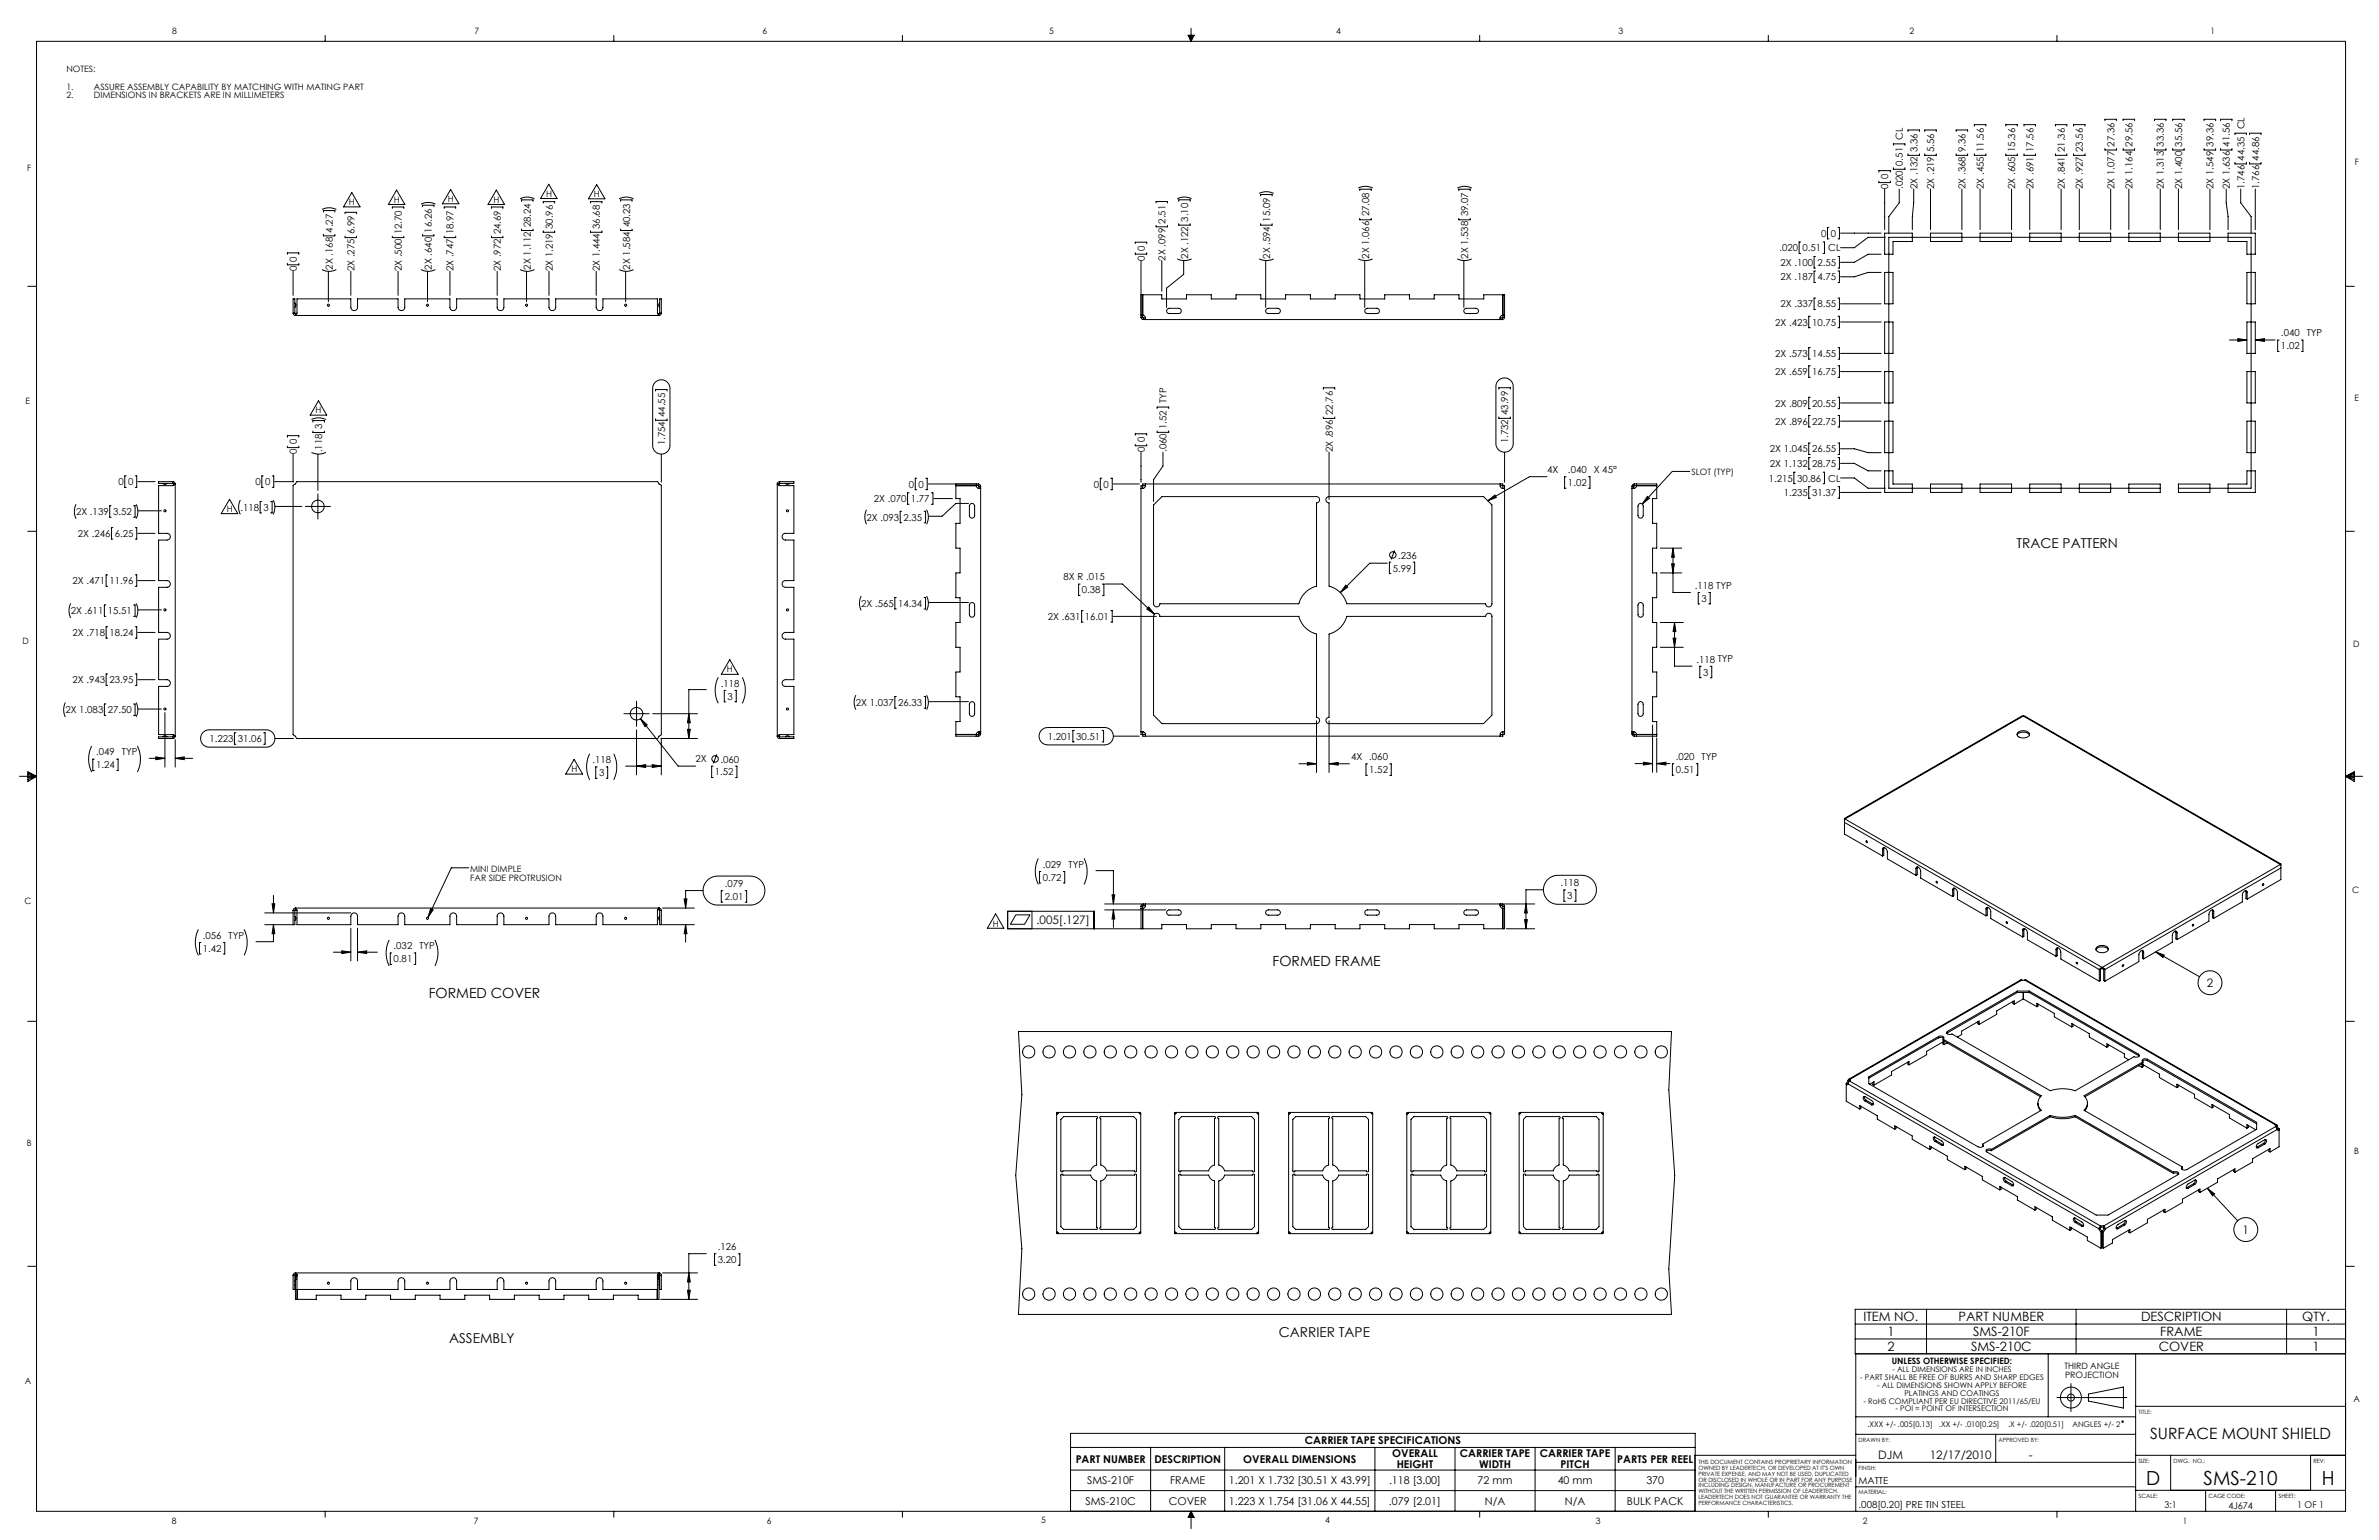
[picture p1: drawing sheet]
<svg xmlns="http://www.w3.org/2000/svg" width="864mm" height="559mm" viewBox="0 0 864 559" stroke-linecap="round" stroke-linejoin="round" font-family="sans-serif">
<defs><g id="words">
<g font-size="7.1">
<text x="779.1" y="538.9">D</text>
<text x="799.9" y="538.9">SMS-210</text>
<text x="842.8" y="538.9">H</text>
</g>
<text font-size="5.6" x="780.5" y="522">SURFACE MOUNT SHIELD</text>
<g font-size="5.1">
<text x="462" y="350.7">FORMED FRAME</text>
<text x="155.7" y="362">FORMED COVER</text>
</g>
<g font-size="4.9">
<text x="732" y="198.9">TRACE PATTERN</text>
<text x="464.2" y="485">CARRIER TAPE</text>
<text x="163" y="487.2">ASSEMBLY</text>
</g>
<g font-size="4.7">
<text x="676.5" y="479.4">ITEM NO.</text>
<text x="710.9" y="479.4">PART NUMBER</text>
<text x="777.2" y="479.4">DESCRIPTION</text>
<text x="835.7" y="479.4">QTY.</text>
<text x="685.1" y="484.8">1</text>
<text x="716.3" y="484.8">SMS-210F</text>
<text x="784.2" y="484.8">FRAME</text>
<text x="839.5" y="484.8">1</text>
<text x="685.1" y="490.2">2</text>
<text x="715.5" y="490.2">SMS-210C</text>
<text x="783.6" y="490.2">COVER</text>
<text x="839.5" y="490.2">1</text>
</g>
<g font-size="4.2">
<text x="376.2" y="335.4">.005[.127]</text>
<text x="801.1" y="358">2</text>
<text x="814.1" y="447.6">1</text>
<text x="681.8" y="529.3">DJM</text>
<text x="700.5" y="529.2">12/17/2010</text>
<text x="736.5" y="529.3">-</text>
</g>
<g font-size="3.9">
<text x="473.7" y="524.1">CARRIER TAPE SPECIFICATIONS</text>
<text x="390.5" y="530.7">PART NUMBER</text>
<text x="419.1" y="530.7">DESCRIPTION</text>
<text x="451.3" y="530.7">OVERALL DIMENSIONS</text>
<text x="505.4" y="528.8">OVERALL</text>
<text x="507" y="532.7">HEIGHT</text>
<text x="530" y="528.8">CARRIER TAPE</text>
<text x="536.9" y="532.7">WIDTH</text>
<text x="559" y="528.8">CARRIER TAPE</text>
<text x="566.5" y="532.7">PITCH</text>
<text x="587.1" y="530.7">PARTS PER REEL</text>
<text x="394.6" y="538.6">SMS-210F</text>
<text x="424.8" y="538.6">FRAME</text>
<text x="446.1" y="538.6">1.201 X 1.732 [30.51 X 43.99]</text>
<text x="504.2" y="538.6">.118 [3.00]</text>
<text x="536.4" y="538.6">72 mm</text>
<text x="565.5" y="538.6">40 mm</text>
<text x="597.6" y="538.6">370</text>
<text x="394" y="546.1">SMS-210C</text>
<text x="424.3" y="546.1">COVER</text>
<text x="446.1" y="546.1">1.223 X 1.754 [31.06 X 44.55]</text>
<text x="504.2" y="546.1">.079 [2.01]</text>
<text x="539" y="546.1">N/A</text>
<text x="568.1" y="546.1">N/A</text>
<text x="590.6" y="546.1">BULK PACK</text>
</g>
<g font-size="3.5">
<text x="814.8" y="46.9" transform="rotate(-90 814.8 46.9)">CL</text>
<text x="690.8" y="50.8" transform="rotate(-90 690.8 50.8)">CL</text>
<text x="767.5" y="53.2" transform="rotate(-90 767.5 53.2)">27.36</text>
<text x="774.1" y="53.2" transform="rotate(-90 774.1 53.2)">29.56</text>
<text x="785.5" y="53.2" transform="rotate(-90 785.5 53.2)">33.36</text>
<text x="792.1" y="53.2" transform="rotate(-90 792.1 53.2)">35.56</text>
<text x="803.5" y="53.2" transform="rotate(-90 803.5 53.2)">39.36</text>
<text x="809.5" y="53.2" transform="rotate(-90 809.5 53.2)">41.56</text>
<text x="696" y="55.1" transform="rotate(-90 696 55.1)">3.36</text>
<text x="702.1" y="55.1" transform="rotate(-90 702.1 55.1)">5.56</text>
<text x="713.5" y="55.1" transform="rotate(-90 713.5 55.1)">9.36</text>
<text x="720.1" y="55.1" transform="rotate(-90 720.1 55.1)">11.56</text>
<text x="731.5" y="55.1" transform="rotate(-90 731.5 55.1)">15.36</text>
<text x="738.1" y="55.1" transform="rotate(-90 738.1 55.1)">17.56</text>
<text x="749.5" y="55.1" transform="rotate(-90 749.5 55.1)">21.36</text>
<text x="756.1" y="55.1" transform="rotate(-90 756.1 55.1)">23.56</text>
<text x="814.8" y="58.2" transform="rotate(-90 814.8 58.2)">44.35</text>
<text x="820" y="58.2" transform="rotate(-90 820 58.2)">44.86</text>
<text x="685.5" y="65" transform="rotate(-90 685.5 65)">0</text>
<text x="690.8" y="60.2" transform="rotate(-90 690.8 60.2)">0.51</text>
<text x="685.5" y="68.6" transform="rotate(-90 685.5 68.6)">0</text>
<text x="690.8" y="68.6" transform="rotate(-90 690.8 68.6)">.020</text>
<text x="696" y="68.6" transform="rotate(-90 696 68.6)">2X .132</text>
<text x="702.1" y="68.6" transform="rotate(-90 702.1 68.6)">2X .219</text>
<text x="713.5" y="68.6" transform="rotate(-90 713.5 68.6)">2X .368</text>
<text x="720.1" y="68.6" transform="rotate(-90 720.1 68.6)">2X .455</text>
<text x="731.5" y="68.6" transform="rotate(-90 731.5 68.6)">2X .605</text>
<text x="738.1" y="68.6" transform="rotate(-90 738.1 68.6)">2X .691</text>
<text x="749.5" y="68.6" transform="rotate(-90 749.5 68.6)">2X .841</text>
<text x="756.1" y="68.6" transform="rotate(-90 756.1 68.6)">2X .927</text>
<text x="767.5" y="68.6" transform="rotate(-90 767.5 68.6)">2X 1.077</text>
<text x="774.1" y="68.6" transform="rotate(-90 774.1 68.6)">2X 1.164</text>
<text x="785.5" y="68.6" transform="rotate(-90 785.5 68.6)">2X 1.313</text>
<text x="792.1" y="68.6" transform="rotate(-90 792.1 68.6)">2X 1.400</text>
<text x="803.5" y="68.6" transform="rotate(-90 803.5 68.6)">2X 1.549</text>
<text x="809.5" y="68.6" transform="rotate(-90 809.5 68.6)">2X 1.636</text>
<text x="814.8" y="68.6" transform="rotate(-90 814.8 68.6)">1.746</text>
<text x="820" y="68.6" transform="rotate(-90 820 68.6)">1.766</text>
<text x="192.7" y="82.4" transform="rotate(-90 192.7 82.4)">28.24</text>
<text x="200.6" y="83.1" transform="rotate(-90 200.6 83.1)">30.96</text>
<text x="217.8" y="83.1" transform="rotate(-90 217.8 83.1)">36.68</text>
<text x="228.7" y="82.5" transform="rotate(-90 228.7 82.5)">40.23</text>
<text x="423.1" y="81.1" transform="rotate(-90 423.1 81.1)">2.51</text>
<text x="431.3" y="80.5" transform="rotate(-90 431.3 80.5)">3.10</text>
<text x="461.1" y="80.5" transform="rotate(-90 461.1 80.5)">15.09</text>
<text x="497" y="78.5" transform="rotate(-90 497 78.5)">27.08</text>
<text x="533" y="78.5" transform="rotate(-90 533 78.5)">39.07</text>
<text x="120.8" y="84.4" transform="rotate(-90 120.8 84.4)">4.27</text>
<text x="128.7" y="85" transform="rotate(-90 128.7 85)">6.99</text>
<text x="145.8" y="85" transform="rotate(-90 145.8 85)">12.70</text>
<text x="156.8" y="84.4" transform="rotate(-90 156.8 84.4)">16.26</text>
<text x="164.7" y="85" transform="rotate(-90 164.7 85)">18.97</text>
<text x="181.8" y="85" transform="rotate(-90 181.8 85)">24.69</text>
<text x="661.1" y="85.9">0</text>
<text x="664.6" y="85.9">0</text>
<text x="107.7" y="94.9" transform="rotate(-90 107.7 94.9)">0</text>
<text x="415.5" y="94.5" transform="rotate(-90 415.5 94.5)">0</text>
<text x="415.5" y="91" transform="rotate(-90 415.5 91)">0</text>
<text x="423.1" y="94.5" transform="rotate(-90 423.1 94.5)">2X .099</text>
<text x="431.3" y="93.9" transform="rotate(-90 431.3 93.9)">2X .122</text>
<text x="461.1" y="93.9" transform="rotate(-90 461.1 93.9)">2X .594</text>
<text x="497" y="93.9" transform="rotate(-90 497 93.9)">2X 1.066</text>
<text x="533" y="93.9" transform="rotate(-90 533 93.9)">2X 1.538</text>
<text x="645.9" y="91.2">.020</text>
<text x="654.3" y="91.2">0.51</text>
<text x="663.7" y="91.2">CL</text>
<text x="107.7" y="98.4" transform="rotate(-90 107.7 98.4)">0</text>
<text x="120.8" y="97.8" transform="rotate(-90 120.8 97.8)">2X .168</text>
<text x="128.7" y="98.4" transform="rotate(-90 128.7 98.4)">2X .275</text>
<text x="145.8" y="98.4" transform="rotate(-90 145.8 98.4)">2X .500</text>
<text x="156.8" y="97.8" transform="rotate(-90 156.8 97.8)">2X .640</text>
<text x="164.7" y="98.4" transform="rotate(-90 164.7 98.4)">2X .747</text>
<text x="181.8" y="98.4" transform="rotate(-90 181.8 98.4)">2X .972</text>
<text x="192.7" y="97.8" transform="rotate(-90 192.7 97.8)">2X 1.112</text>
<text x="200.6" y="98.4" transform="rotate(-90 200.6 98.4)">2X 1.219</text>
<text x="217.8" y="98.4" transform="rotate(-90 217.8 98.4)">2X 1.444</text>
<text x="228.7" y="97.8" transform="rotate(-90 228.7 97.8)">2X 1.584</text>
<text x="646.3" y="96.5">2X .100</text>
<text x="646.3" y="101.8">2X .187</text>
<text x="659.8" y="96.5">2.55</text>
<text x="659.8" y="101.8">4.75</text>
<text x="646.3" y="111.5">2X .337</text>
<text x="659.8" y="111.5">8.55</text>
<text x="644.4" y="118.2">2X .423</text>
<text x="657.8" y="118.2">10.75</text>
<text x="828" y="122.1">.040</text>
<text x="837.4" y="122">TYP</text>
<text x="644.4" y="129.5">2X .573</text>
<text x="657.8" y="129.5">14.55</text>
<text x="828" y="126.8">1.02</text>
<text x="644.4" y="136.2">2X .659</text>
<text x="657.8" y="136.2">16.75</text>
<text x="423.5" y="146.3" transform="rotate(-90 423.5 146.3)">TYP</text>
<text x="644.4" y="147.6">2X .809</text>
<text x="657.8" y="147.6">20.55</text>
<text x="117" y="155.8" transform="rotate(-90 117 155.8)">3</text>
<text x="241.4" y="151.3" transform="rotate(-90 241.4 151.3)">44.55</text>
<text x="423.5" y="155.7" transform="rotate(-90 423.5 155.7)">1.52</text>
<text x="483.8" y="150.6" transform="rotate(-90 483.8 150.6)">22.76</text>
<text x="547.5" y="150.6" transform="rotate(-90 547.5 150.6)">43.99</text>
<text x="644.4" y="154.2">2X .896</text>
<text x="657.8" y="154.2">22.75</text>
<text x="107.7" y="161.2" transform="rotate(-90 107.7 161.2)">0</text>
<text x="241.4" y="161.6" transform="rotate(-90 241.4 161.6)">1.754</text>
<text x="415.5" y="160.5" transform="rotate(-90 415.5 160.5)">0</text>
<text x="547.5" y="160.9" transform="rotate(-90 547.5 160.9)">1.732</text>
<text x="107.7" y="164.8" transform="rotate(-90 107.7 164.8)">0</text>
<text x="117" y="164.1" transform="rotate(-90 117 164.1)">.118</text>
<text x="415.5" y="164.1" transform="rotate(-90 415.5 164.1)">0</text>
<text x="423.5" y="164.1" transform="rotate(-90 423.5 164.1)">.060</text>
<text x="483.8" y="164.1" transform="rotate(-90 483.8 164.1)">2X .896</text>
<text x="642.5" y="164.2">2X 1.045</text>
<text x="657.8" y="164.2">26.55</text>
<text x="561.6" y="171.6">4X</text>
<text x="569.2" y="171.7">.040</text>
<text x="578.6" y="171.6">X 45°</text>
<text x="642.5" y="169.4">2X 1.132</text>
<text x="657.8" y="169.4">28.75</text>
<text x="43" y="176.1">0</text>
<text x="46.5" y="176.1">0</text>
<text x="92.7" y="176.1">0</text>
<text x="96.3" y="176.1">0</text>
<text x="329.9" y="176.9">0</text>
<text x="333.5" y="176.9">0</text>
<text x="397.1" y="176.9">0</text>
<text x="400.6" y="176.9">0</text>
<text x="569.2" y="176.4">1.02</text>
<text x="642.1" y="174.7">1.215</text>
<text x="652.4" y="174.7">30.86</text>
<text x="663.7" y="174.7">CL</text>
<text x="87.3" y="185.3">.118</text>
<text x="95.6" y="185.3">3</text>
<text x="317.3" y="182.2">2X .070</text>
<text x="330.7" y="182.2">1.77</text>
<text x="647.5" y="180">1.235</text>
<text x="657.8" y="180">31.37</text>
<text x="27.6" y="186.9">2X .139</text>
<text x="41.1" y="186.9">3.52</text>
<text x="314.6" y="188.9">2X .093</text>
<text x="328" y="188.9">2.35</text>
<text x="28.2" y="194.8">2X .246</text>
<text x="41.7" y="194.8">6.25</text>
<text x="507.6" y="202.7">.236</text>
<text x="505.6" y="207.4">5.99</text>
<text x="26.3" y="212">2X .471</text>
<text x="39.7" y="212">11.96</text>
<text x="386.1" y="210.6">8X R .015</text>
<text x="392.7" y="215.3">0.38</text>
<text x="615.3" y="213.7">.118 TYP</text>
<text x="312.6" y="220.2">2X .565</text>
<text x="326.1" y="220.2">14.34</text>
<text x="617.7" y="218.4">3</text>
<text x="25.7" y="222.9">2X .611</text>
<text x="39.1" y="222.9">15.51</text>
<text x="380.4" y="225">2X .631</text>
<text x="393.8" y="225">16.01</text>
<text x="26.3" y="230.8">2X .718</text>
<text x="39.7" y="230.8">18.24</text>
<text x="615.8" y="240.4">.118 TYP</text>
<text x="618.2" y="245.1">3</text>
<text x="26.3" y="247.9">2X .943</text>
<text x="39.7" y="247.9">23.95</text>
<text x="261.7" y="249.2">.118</text>
<text x="264.1" y="253.9">3</text>
<text x="310.7" y="256.2">2X 1.037</text>
<text x="326.1" y="256.2">26.33</text>
<text x="23.7" y="258.8">2X 1.083</text>
<text x="39.1" y="258.8">27.50</text>
<text x="76" y="269.3">1.223</text>
<text x="86.3" y="269.3">31.06</text>
<text x="380.4" y="268.4">1.201</text>
<text x="390.7" y="268.4">30.51</text>
<text x="34.9" y="274.1">.049</text>
<text x="44.3" y="274.1">TYP</text>
<text x="490.4" y="275.8">4X</text>
<text x="497.1" y="275.9">.060</text>
<text x="608.3" y="275.8">.020</text>
<text x="617.7" y="275.7">TYP</text>
<text x="34.9" y="278.8">1.24</text>
<text x="215" y="276.9">.118</text>
<text x="217.5" y="281.6">3</text>
<text x="252.5" y="276.6">2X</text>
<text x="259.5" y="281.4">1.52</text>
<text x="261.5" y="276.7">.060</text>
<text x="497.1" y="280.6">1.52</text>
<text x="608.3" y="280.5">0.51</text>
<text x="378.5" y="314.9">.029</text>
<text x="387.9" y="314.9">TYP</text>
<text x="263.1" y="321.9">.079</text>
<text x="378.5" y="319.6">0.72</text>
<text x="566.5" y="321.6">.118</text>
<text x="263.1" y="326.6">2.01</text>
<text x="569" y="326.3">3</text>
<text x="73.6" y="340.7">.056</text>
<text x="83" y="340.6">TYP</text>
<text x="73.6" y="345.4">1.42</text>
<text x="142.9" y="344.5">.032</text>
<text x="152.3" y="344.4">TYP</text>
<text x="142.9" y="349.2">0.81</text>
<text x="260.6" y="453.6">.126</text>
<text x="260.6" y="458.3">3.20</text>
<text x="674.7" y="538.4">MATTE</text>
<text x="674.7" y="547.3">.008[0.20] PRE TIN STEEL</text>
</g>
<g font-size="3.4">
<text x="785.7" y="547.4">3:1</text>
<text x="808.9" y="547.4">4J674</text>
<text x="833.9" y="547.4">1 OF 1</text>
</g>
<g font-size="3.2">
<text x="62.5" y="12.4">8</text>
<text x="172.3" y="12.3">7</text>
<text x="276.8" y="12.4">6</text>
<text x="380.9" y="12.4">5</text>
<text x="485" y="12.3">4</text>
<text x="587.5" y="12.4">3</text>
<text x="693.2" y="12.4">2</text>
<text x="802.4" y="12.4">1</text>
<text x="24.1" y="26.2">NOTES:</text>
<text x="24.1" y="32.5">1.</text>
<text x="24.1" y="35.7">2.</text>
<text x="34.1" y="32.5">ASSURE ASSEMBLY CAPABILITY BY MATCHING WITH MATING PART</text>
<text x="34.1" y="35.7">DIMENSIONS IN BRACKETS ARE IN MILLIMETERS</text>
<text x="854.9" y="59.8">F</text>
<text x="9.9" y="62">F</text>
<text x="198.2" y="71.4">H</text>
<text x="215.6" y="71.6">H</text>
<text x="126.7" y="74.5">H</text>
<text x="142.9" y="73.6">H</text>
<text x="162.6" y="73.4">H</text>
<text x="179.2" y="73.6">H</text>
<text x="9.3" y="146.5">E</text>
<text x="854.7" y="145.5">E</text>
<text x="114.6" y="150">H</text>
<text x="614" y="172.4">SLOT (TYP)</text>
<text x="82.3" y="185.8">H</text>
<text x="8.2" y="233.6">D</text>
<text x="854.3" y="234.9">D</text>
<text x="263.9" y="244">H</text>
<text x="207.4" y="280.2">H</text>
<text x="170.7" y="316.2">MINI DIMPLE</text>
<text x="170.7" y="319.6">FAR SIDE PROTRUSION</text>
<text x="8.9" y="328.1">C</text>
<text x="853.9" y="324.1">C</text>
<text x="360.4" y="336.2">H</text>
<text x="9.7" y="415.8">B</text>
<text x="854.6" y="418.6">B</text>
<text x="686.8" y="495.1">UNLESS OTHERWISE SPECIFIED:</text>
<text x="749.4" y="496.9">THIRD ANGLE</text>
<text x="9" y="502">A</text>
<text x="749.6" y="500.1">PROJECTION</text>
<text x="854.3" y="508.9">A</text>
<text x="62.3" y="552.9">8</text>
<text x="172" y="552.9">7</text>
<text x="278.3" y="552.9">6</text>
<text x="377.9" y="552.8">5</text>
<text x="481" y="552.8">4</text>
<text x="579.3" y="552.8">3</text>
<text x="676.2" y="552.9">2</text>
<text x="792.4" y="552.8">1</text>
</g>
<g font-size="2.8">
<text x="687" y="498">- ALL DIMENSIONS ARE IN INCHES</text>
<text x="675.3" y="500.8">- PART SHALL BE FREE OF BURRS AND SHARP EDGES</text>
<text x="681.4" y="503.6">- ALL DIMENSIONS SHOWN APPLY BEFORE</text>
<text x="676.5" y="509.3">- RoHS COMPLIANT PER EU DIRECTIVE 2011/65/EU</text>
<text x="691.3" y="506.4">PLATINGS AND COATINGS</text>
<text x="688.1" y="512.1">- POI = POINT OF INTERSECTION</text>
<text x="677.9" y="517.7">.XXX +/- .005[0.13]</text>
<text x="703.9" y="517.7">.XX +/- .010[0.25]</text>
<text x="728.9" y="517.7">.X +/- .020[0.51]</text>
<text x="752.3" y="517.7">ANGLES +/- 2</text>
</g>
<g font-size="2.1">
<text x="776.3" y="512.9">TITLE:</text>
<text x="674.7" y="523.1">DRAWN BY:</text>
<text x="725.5" y="523.1">APPROVED BY:</text>
<text x="616.5" y="531.2">THIS DOCUMENT CONTAINS PROPRIETARY INFORMATION</text>
<text x="616.5" y="533.3">OWNED BY LEADERTECH, OR DEVELOPED AT IT'S OWN</text>
<text x="674.7" y="533.3">FINISH:</text>
<text x="776.3" y="530.7">SIZE:</text>
<text x="789" y="530.7">DWG. NO.:</text>
<text x="839.8" y="530.7">REV:</text>
<text x="616.5" y="535.5">PRIVATE EXPENSE, AND MAY NOT BE USED, DUPLICATED</text>
<text x="616.5" y="537.6">OR DISCLOSED IN WHOLE OR IN PART FOR ANY PURPOSE</text>
<text x="616.5" y="539.7">INCLUDING DESIGN, MANUFACTURE OR PROCUREMENT</text>
<text x="616.5" y="541.8">WITHOUT THE WRITTEN PERMISSION OF LEADERTECH.</text>
<text x="616.5" y="543.9">LEADERTECH DOES NOT GUARANTEE OR WARRANTY THE</text>
<text x="674.7" y="542.2">MATERIAL:</text>
<text x="776.3" y="543.4">SCALE:</text>
<text x="801.7" y="543.4">CAGE CODE:</text>
<text x="827.1" y="543.4">SHEET:</text>
<text x="616.5" y="546">PERFORMANCE CHARACTERISTICS.</text>
</g>
</g></defs>
<g fill="none" stroke="#000" stroke-width=".36">
<path d="M13.3 15h838.2v533.4h-838.2zM118 12.8v2.2M222.8 12.8v2.2M327.6 12.8v2.2M431.3 12.8h2.2l-1.1 2.2zM431.5 12.8l.9 2.2M432 12.8l.4 2.2M432.4 10.3v4.7M432.7 12.8l-.3 2.2M433 12.8l-.6 2.2M537.1 12.8v2.2M641.9 12.8v2.2"/>
<path d="M746.7 12.8v2.2M687.3 52.7v-.5h4.2v.5M692.6 47.7v-.5h4.2v.5M692.6 55.8v.6h4.2v-.6M698.7 55.8v.6h4.2v-.6M698.7 47.7v-.5h4.2v.5M710.1 55.8v.6h4.2v-.6M710.1 47.7v-.5h4.2v.5M716.7 55.8v.6h4.2v-.6M716.7 45.8v-.6h4.2v.6M728.1 55.8v.6h4.2v-.6M728.1 45.8v-.6h4.2v.6"/>
<path d="M734.7 55.8v.6h4.2v-.6M734.7 45.8v-.6h4.2v.6M746.1 55.8v.6h4.2v-.6M746.1 45.8v-.6h4.2v.6M752.7 55.8v.6h4.2v-.6M752.7 45.8v-.6h4.2v.6M764.1 43.8v-.5h4.2v.5M764.1 53.9v.5h4.2v-.5M770.7 53.9v.5h4.2v-.5M770.7 43.8v-.5h4.2v.5M782.1 53.9v.5h4.2v-.5M782.1 43.8v-.5h4.2v.5"/>
<path d="M788.7 53.9v.5h4.2v-.5M788.7 43.8v-.5h4.2v.5M800.1 53.9v.5h4.2v-.5M800.1 43.8v-.5h4.2v.5M806.1 53.9v.5h4.1v-.5M806.1 43.8v-.5h4.1v.5M811.3 48.9v-.6h4.2v.6M811.3 58.9v.6h4.2v-.6M816.6 58.9v.6h4.2v-.6M816.6 48.9v-.6h4.2v.6M116.9 76l2.4-.6 2.8 .6M117.4 76.9v-.5h4.2v.5"/>
<path d="M125.3 77.6v-.6h4.1v.6M127.7 69.9l3 5.2h-6zM142.4 75.6v-.5h4.2v.5M144 69l3 5.2h-6zM152.8 74.1l2.5-.7 1.4 .2 1.3 .5M153.4 75v-.5h4.1v.5M161.3 75.6v-.5h4.1v.5M163.6 68.8l3 5.1h-6zM178.4 75.6v-.5h4.2v.5M180.2 69l3 5.2h-6zM188.8 72.1l2.4-.6 2.8 .6M189.3 73.1v-.6h4.2v.6"/>
<path d="M197.2 73.7v-.5h4.2v.5M199.2 66.9l3 5.1h-6zM214.3 73.7v-.5h4.2v.5M216.6 67l3 5.1h-6zM224.8 72.1l2.4-.6 1.4 .1 1.4 .5M225.3 73.1v-.6h4.1v.6M419.7 73.7v-.6h4.1v.6M427.4 72.1l2-.6 1.8 .1 1.4 .5M427.9 73.1v-.6h4.1v.6M457.1 70.2l2.1-.6h1.1l2.1 .6M457.6 71.1v-.5h4.2v.5M493.1 68.2l2-.6h1.1l2.1 .6"/>
<path d="M493.6 69.2v-.5h4.2v.5M493.6 79.2v.6h4.2v-.6M529 68.2l2.1-.6h1.1l2.1 .6M529.6 79.2v.6h4.1v-.6M529.6 69.2v-.5h4.1v.5M682.1 62.4v-.5h4.1v.5M682.1 65.7v.6h4.1v-.6M684.1 68.6v14.7M687.3 60.9v.5h4.2v-.5M689.4 68.6v5l-3.7 5v6.2M694.7 68.6l-.5 14.7M700.8 68.6v14.7"/>
<path d="M712.2 68.6v14.7M718.8 68.6v14.7M730.2 68.6v14.7M736.8 68.6v14.7M748.2 68.6v14.7M754.8 68.6v14.7M766.2 68.6v14.7M772.8 68.6v14.7M784.2 68.6v14.7M790.8 68.6v14.7M802.2 68.6v14.7M808.1 68.6v5l.7 5v4.7"/>
<path d="M813.4 68.6v5l3.8 5v6.2M818.7 68.6v14.7M104.3 92.3v-.5h4.2v.5M104.3 95.6v.5h4.2v-.5M106.4 98.5v8.7M116.9 97.8l2.4 .7 2.8-.7M117.4 85.1v.5h4.2v-.5M119.2 98.5v11M125.3 85.7v.5h4.1v-.5M127.4 98.5v8.7M142.4 85.7v.5h4.2v-.5M144.5 98.5v8.7"/>
<path d="M152.8 97.8l2.5 .7 1.4-.2 1.3-.5M153.4 85.1v.5h4.1v-.5M155.2 98.5v11M161.3 85.7v.5h4.1v-.5M163.3 98.5v8.7M178.4 85.7v.5h4.2v-.5M180.5 98.5v8.7M188.8 97.8l2.4 .7 2.8-.7M189.3 83.1v.5h4.2v-.5M191.1 98.5v11M197.2 83.7v.6h4.2v-.6M199.3 98.5v8.7"/>
<path d="M214.3 83.7v.6h4.2v-.6M216.4 98.5v8.7M224.8 97.8l2.4 .7 1.4-.2 1.4-.5M225.3 83.1v.5h4.1v-.5M227.1 98.5v11M412.1 88.4v-.5h4.2v.5M412.1 91.7v.5h4.2v-.5M414.2 94.5v19.8M419.7 81.8v.5h4.1v-.5M421.7 94.5v11.2M427.4 93.9l2.4 .6 2.8-.6M427.9 81.2v.5h4.1v-.5"/>
<path d="M429.7 94.5v5.1l-6.2 5v6.9M457.1 93.9l2.4 .6 2.9-.6M457.6 81.2v.5h4.2v-.5M459.5 94.5v17M493.1 93.9l2.4 .6 2.8-.6M495.4 94.5v17M529 93.9l2.5 .6 2.8-.6M531.4 94.5v17M653.7 87.8h-.6v4.2h.6M659.1 93.1h-.6v4.2h.6M659.1 98.4h-.6v4.1h.6M661.8 87.8h.5v4.2h-.5"/>
<path d="M663.9 82.5h-.5v4.2h.5M667.2 82.5h.5v4.2h-.5M667.2 93.1h.5v4.2h-.5M667.2 98.4h.5v4.1h-.5M668.1 84.6h14.8M682.9 92.3h-4.8l-5 2.9h-5M682.9 98.8h-4.8l-5 1.6h-5M684.1 84.6h10.1v3h-7v4.7h-3.1zM684.1 98.8h3.1v11.4h-3.1zM684.4 86.1h-6.3l-5 3.8h-5M700.8 84.6h11.4v3h-11.4zM718.8 84.6h11.4v3h-11.4z"/>
<path d="M736.8 84.6h11.4v3h-11.4zM754.8 84.6h11.4v3h-11.4zM772.8 84.6h11.4v3h-11.4zM790.8 84.6h11.4v3h-11.4zM808.8 84.6h9.9v7.7h-3v-4.7h-6.9zM815.7 98.8h3v11.4h-3zM10.1 103.9h3.2M106.4 113.6l.2 .6 .6 .3M106.4 113.6v-5.2h.6v5.2M106.4 113.6h.6M107 110a1.03 1.03 0 0 1 0 1.5M107 113.6l.2 .3"/>
<path d="M107.2 114.5h132M107.2 113.9v.6M107.8 113.6v-5.2h19.6v3.1a1.22 1.22 0 0 0 1.2 1.2 1.22 1.22 0 0 0 1.2-1.2v-3.1h14.7v3.1a1.22 1.22 0 0 0 1.2 1.2 1.22 1.22 0 0 0 1.2-1.2v-3.1h16.4v3.1a1.22 1.22 0 0 0 1.3 1.2 1.22 1.22 0 0 0 1.2-1.2v-3.1h14.7v3.1a1.22 1.22 0 0 0 1.2 1.2 1.22 1.22 0 0 0 1.2-1.2v-3.1h16.4v3.1a1.22 1.22 0 0 0 1.2 1.2 1.22 1.22 0 0 0 1.2-1.2v-3.1h14.7v3.1a1.22 1.22 0 0 0 1.2 1.2 1.22 1.22 0 0 0 1.3-1.2v-3.1h19.8v5.2M107.8 113.6l-.6 .9M107.8 113.6l-.6 .3M238.7 113.6l.5 .9M238.7 113.6l.5 .3M239.2 113.9v.6M239.5 110a.97 .97 0 0 0 0 1.5M239.5 113.6l-.3 .3M239.5 113.6v-5.2h.6v5.2M239.5 113.6h.6"/>
<path d="M240.1 113.6l-.3 .7-.6 .2M414.2 114.3v.8M414.2 115.1l.2 .6 .6 .3M414.2 107h7.5v1.5h9v-1.5h9v1.5h9v-1.5h9v1.5h9v-1.5h9v1.5h9v-1.5h9v1.5h9v-1.5h8.9v1.5h9v-1.5h9v1.5h9v-1.5h7.6v7.3M414.2 114.3h.6M414.2 115.1h.6M414.8 114.3v.8M414.8 115.1l.2 .3M414.8 107v7.3M414.8 114.3l.8 .5 .2 1.2M415 116h.8M415 115.4h.8v.6"/>
<path d="M415 115.4v.6M415.8 116h128.8M423.8 112.1l.6-.2h3.4a.95 .95 0 0 1 1 .9 .95 .95 0 0 1-1 1l-3.7-.1-.6-.7zM459.8 112.1l.6-.2h3.4a.95 .95 0 0 1 1 .9 .95 .95 0 0 1-1 1l-3.7-.1-.6-.7zM495.8 112.1l.6-.2h3.4a.95 .95 0 0 1 .9 .9 .95 .95 0 0 1-.9 1l-3.8-.1-.6-.7zM531.7 112.1l.6-.2h3.5a.95 .95 0 0 1 .9 .9 .95 .95 0 0 1-.9 1l-3.8-.1-.6-.7zM544.6 116h.7M545.3 115.4h-.7v.6M545.3 115.4v.6M545.5 107v7.3l-.4 .2a1.19 1.19 0 0 0-.5 1.5M545.6 114.3v.8M545.6 115.1l-.3 .3"/>
<path d="M545.6 114.3h.6M545.6 115.1h.6M545.6 107v7.3M546.2 114.3v.8M546.2 115.1l-.3 .6-.6 .3M657.2 114.8h-.6v4.1h.6M659.1 108.2h-.6v4.1h.6M667.2 108.2h.5v4.1h-.5M667.2 114.8h.5v4.1h-.5M668.1 110.2h14.8M668.1 116.8h14.8M684.1 116.8h3.1v11.4h-3.1z"/>
<path d="M815.7 116.8h3v11.4h-3zM851.5 103.9h3.1M237.7 138.9a3.1 3.1 0 0 1 3.5-.9 3.1 3.1 0 0 1 2 3v20.6a3.1 3.1 0 0 1-3.1 3.2 3.1 3.1 0 0 1-3.2-3.2v-20.9zM543.8 138.2a3.1 3.1 0 0 1 3.5-.9 3.1 3.1 0 0 1 2 3v20.6a3.1 3.1 0 0 1-3.1 3.2 3.1 3.1 0 0 1-3.2-3.2v-20.9zM657.2 126.2h-.6v4.1h.6M657.2 132.8h-.6v4.1h.6M667.2 126.2h.5v4.1h-.5M667.2 132.8h.5v4.1h-.5M668.1 128.2h14.8M668.1 134.8h14.8M684.1 134.8h3.1v11.4h-3.1zM809.3 123.4h6.4"/>
<path d="M812.3 122.9l3.4 .5-3.4 .5zM815.7 134.8h3v11.4h-3zM818.7 123.4l3.3-.5v1zM818.7 123.4h7.2M827.3 123.4h-.5v4.2h.5M835.4 123.4h.6v4.2h-.6M104.3 158.6v-.5h4.2v.5M113.1 152.2l2-.6h1.1l2.1 .6M113.6 156.4v.6h4.2v-.6M113.6 153.2v-.6h4.2v.6M115.6 145.4l3 5.2h-6zM238 141.9v-.5h4.1v.5"/>
<path d="M238 152v.5h4.1v-.5M412.1 157.9v-.5h4.2v.5M420.1 148.2v-.5h4.2v.5M420.1 156.4v.5h4.2v-.5M480.4 141.3v-.6h4.1v.6M480.4 151.3v.5h4.1v-.5M544.1 151.3v.5h4.2v-.5M544.1 141.2v-.5h4.2v.5M657.2 144.1h-.6v4.2h.6M657.2 150.7h-.6v4.2h.6M667.2 144.1h.5v4.2h-.5M667.2 150.7h.5v4.2h-.5"/>
<path d="M668.1 146.2h14.8M668.1 152.8h14.8M684.1 152.8h3.1v11.5h-3.1zM815.7 152.8h3v11.5h-3zM45.8 172.7h-.5v4.1h.5M49.1 172.7h.5v4.1h-.5M50.1 174.8h6.2M59.1 175.4a1.03 1.03 0 0 0 1.5 0M62.8 176.2h-5.2v17.3h3a1.22 1.22 0 0 1 1.2 1.3 1.22 1.22 0 0 1-1.2 1.2h-3v14.7h3a1.22 1.22 0 0 1 1.2 1.2 1.22 1.22 0 0 1-1.2 1.2h-3v16.4h3a1.22 1.22 0 0 1 1.2 1.2 1.22 1.22 0 0 1-1.2 1.2h-3v14.7h3a1.22 1.22 0 0 1 1.2 1.2 1.22 1.22 0 0 1-1.2 1.3h-3v17.5h5.2M62.8 175.4l.2 .2M62.8 174.8l.6 .3 .2 .5M62.8 174.8h-5.2v.6h5.2"/>
<path d="M62.8 174.8v.6M63 175.6l-.2 .6M63 175.6h.6M63.6 175.6l-.8 .6M63.6 175.6v91.5M95.6 172.7h-.6v4.1h.6M98.8 172.7h.6v4.1h-.6M99.8 174.8h6.7M104.3 161.9v.5h4.2v-.5M106.4 164.8v10.1M107.6 174.9l131.2-.1 .4 .8 .9 .5-.1 90.6-.8 .4-.5 .9-131-.1-.5-.8-.8-.5v-90.4l.8-.6zM113.1 164.1l2.4 .7 2.8-.7"/>
<path d="M115.4 164.8v13.1M115.4 179.2v9.1M240.1 164.8v10.1M282.2 175.6l.8 .6M282.2 175.6h.6M282.2 175.6v91.5M282.8 175.6l.2 .6M283 176.2h5.2v17.3h-3.1a1.22 1.22 0 0 0-1.2 1.3 1.22 1.22 0 0 0 1.2 1.2h3.1v14.7h-3.1a1.22 1.22 0 0 0-1.2 1.2 1.22 1.22 0 0 0 1.2 1.2h3.1v16.4h-3.1a1.22 1.22 0 0 0-1.2 1.2 1.22 1.22 0 0 0 1.2 1.2h3.1v14.7h-3.1a1.22 1.22 0 0 0-1.2 1.2 1.22 1.22 0 0 0 1.2 1.3h3.1v17.5h-5.2M283 174.8l-.6 .2-.2 .6M283 175.4l-.2 .2M283 174.8h5.2v.6h-5.2M283 174.8v.6"/>
<path d="M285.1 175.4a1.03 1.03 0 0 0 1.6 0M330 178.8h-.5v4.2h.5M332.8 173.5h-.6v4.2h.6M336.1 173.5h.5v4.2h-.5M338.1 178.8h.6v4.2h-.6M347 175.6v5.3h1.5v9h-1.5v9h1.5v9h-1.5v9h1.5v9h-1.5v9h1.5v8.9h-1.5v9h1.5v9h-1.5v5.3h7.4M347 176.2h7.4M354.4 176.2l.1 .5a1.19 1.19 0 0 0 1.5 .5M354.4 176.2h.7M354.4 175.6h.7M354.4 175.6h-17.4M354.4 175.6v.6"/>
<path d="M355.1 176.2l.3 .3M355.1 175.6l.6 .3 .3 .6M355.1 175.6v.6M355.4 176.5v.7h.6M355.4 176.5h.6M356 176.5v.7M356 177.2v88.3M399.9 173.5h-.5v4.2h.5M403.2 173.5h.6v4.2h-.6M404.1 175.6h9.5M412.1 161.2v.5h4.2v-.5M414.2 164.1v10.9"/>
<path d="M414.2 177.2v88.3M414.8 176.2v1M414.8 176.2h-.6v1M414.8 176.2h1M415.8 175.6a1.23 1.23 0 0 1-.3 1.3 1.23 1.23 0 0 1-1.3 .3M415.8 175.6h-1v.6M415.8 175.6h128.8M422.2 164.1v5l-3.5 5v7.9M482.5 164.1v17.1M544.6 175.6a1.23 1.23 0 0 0 .3 1.3 1.23 1.23 0 0 0 1.3 .3M544.6 175.6h.9v.6h-.9M545.6 177.2v-1h.6v1"/>
<path d="M546.2 164.1v10.9M546.2 177.2v88.3M561.6 173h-6.4l-15.1 8.7M568.5 173h-.5v4.2h.5M576.7 173h.5v4.2h-.5M592.4 176.5v.7M592.4 177.2v88.3M592.4 176.5h.7M593.1 176.5v.7h-.7M593.3 176.2h.8M593.3 175.6h.8M593.3 176.2l-.2 .3"/>
<path d="M593.3 175.6l-.6 .3-.3 .6M593.3 175.6v.6M594.1 176.2l-.1 .4a1.15 1.15 0 0 1-1.6 .6M594.1 175.6h7.3v5.3h-1.5v9h1.5v9h-1.5v9h1.5v9h-1.5v9h1.5v9h-1.5v8.9h1.5v9h-1.5v9h1.5v5.3h-7.3M594.1 176.2h7.3M594.1 175.6v.6M613.4 171.1h-6.3l-10.9 11.8M651.7 171.3h-.5v4.2h.5M657.2 160.8h-.6v4.1h.6M657.2 166.1h-.6v4.1h.6M657.2 176.6h-.6v4.2h.6M661.8 171.3h.5v4.2h-.5"/>
<path d="M667.2 160.8h.5v4.1h-.5M667.2 166.1h.5v4.1h-.5M667.2 176.6h.5v4.2h-.5M668.1 162.8h5l5 1.5h4.8M668.1 168.1h5l5 2.8h4.8M668.1 173.4h5l5 3.8h6.3M668.1 178.7h14.8M684.1 170.9h3.1v4.7h7v3.1h-10.1zM700.8 175.6h11.4v3.1h-11.4zM718.8 175.6h11.4v3.1h-11.4zM736.8 175.6h11.4v3.1h-11.4zM754.8 175.6h11.4v3.1h-11.4z"/>
<path d="M772.8 175.6h11.4v3.1h-11.4zM784.2 177.2h-98.5v-91.1h131.5v91.1h-26.4M790.8 175.6h11.4v3.1h-11.4zM808.8 175.6h6.9v-4.7h3v7.8h-9.9zM10.1 192.8h3.2M27.6 183l-.6 2.4 .2 1.8 .4 1M40.4 183.5h-.6v4.2h.6M41 191.5h-.5v4.1h.5M48.5 183.5h.5v4.2h-.5M49.1 191.5h.5v4.1h-.5M49.4 183l.6 2.1v1.4l-.6 1.7M50.1 185.3h8.5"/>
<path d="M50.1 193.5h6.2M83.3 181.2l3 5.2h-6zM87.2 181.4l-.6 2.5 .6 2.8M95 182h-.6v4.1h.6M98.2 182h.6v4.1h-.6M99.2 181.4l.6 2.1-.1 1.8-.5 1.4M99.8 183.8h9.8M110.8 183.8h9.2M314.6 185l-.7 2.4 .7 2.8M327.3 185.5h-.5v4.2h.5M335.5 185.5h.5v4.2h-.5M336.4 185l.6 2.4-.6 2.8"/>
<path d="M339.1 180.9h6.6M351.6 182.7h-4.6l-5 4.6h-5M352.1 183l.9-.3 .8 .6v3.7a.95 .95 0 0 1-1 1 .95 .95 0 0 1-.9-1v-3.4zM418.7 183.2l3.1-3h56.1a1.15 1.15 0 0 1 1.1 1.1 1.15 1.15 0 0 1-1.1 1.2v30.2a9 9 0 0 0-6.4 6.4h-50.5a1.15 1.15 0 0 1-1.1 1.1 1.15 1.15 0 0 1-1.2-1.1zM481.5 180.7l1-.5h56.1l3 3v35.9a1.15 1.15 0 0 1-1.2 1.1 1.15 1.15 0 0 1-1.1-1.1h-50.4a9 9 0 0 0-6.4-6.4v-30.2l-.7-.3-.4-.5zM506.3 199.7l-1.3 3.3M540.1 181.7l2.6-2.1 .5 .9zM594.8 183l.9-.3 .7 .6 .1 3.7a.95 .95 0 0 1-.9 1 .95 .95 0 0 1-1-1zM598 180.1l.8 .7-2.6 2.1zM602.7 198.9h7.8M607.3 198.9v16.1h6.4M607.3 198.9l.5 3.3h-1z"/>
<path d="M851.5 192.8h3.1M25.7 218.9l-.7 2.5 .3 1.8 .4 1M38.4 219.5h-.5v4.2h.5M39.1 208.6h-.6v4.2h.6M48.5 219.5h.5v4.2h-.5M49.1 208.6h.5v4.2h-.5M49.4 218.9l.6 2.1v1.5l-.6 1.7M50.1 210.7h6.2M312.6 216.3l-.6 2.4 .1 1.5 .5 1.3M325.4 216.8h-.6v4.2h.6M335.5 216.8h.5v4.2h-.5M336.4 216.3l.6 2.4-.1 1.5-.5 1.3"/>
<path d="M337 218.6h14.6M352.1 219l.9-.3 .8 .6v3.7a.95 .95 0 0 1-1 1 .95 .95 0 0 1-.9-1v-3.4zM392.1 211.9h-.6v4.2h.6M400.2 211.9h.5v4.2h-.5M401.1 211.9h6.4l11.6 11M488.5 212.3l.7 .7-2.6 2zM503.6 204.4h-6.4l-10.6 10.6M504.9 204h-.5v4.1h.5M513 204h.5v4.1h-.5M594.8 219l.9-.3 .7 .6 .1 3.7a.95 .95 0 0 1-.9 1 .95 .95 0 0 1-1-1zM602.7 207.9h7.8M606.8 204.6h1l-.5 3.3z"/>
<path d="M617 215h-.5v4.1h.5M620.3 215h.5v4.1h-.5M39.1 227.4h-.6v4.2h.6M49.1 227.4h.5v4.2h-.5M50.1 221.3h8.5M50.1 229.5h6.2M264.9 239.4l3.1 5.3h-6.2zM393.2 221.6h-.6v4.1h.6M403.2 221.6h.6v4.1h-.6M404.1 223.7h15.7M417 220.2l2.1 2.7-2.8-1.9zM419.2 222.7l1.1-.1 .5 .4 .2 .7h50.5a8.9 8.9 0 0 0 6.4 6.4v30.2a1.15 1.15 0 0 1 1.1 1.1 1.15 1.15 0 0 1-1.1 1.2h-56.1l-3.1-3.1v-35.8z"/>
<path d="M488.9 223.7h50.4a1.15 1.15 0 0 1 1.1-1.2 1.15 1.15 0 0 1 1.2 1.2v35.8l-3 3.1h-56.1a1.15 1.15 0 0 1-1.2-1.2 1.15 1.15 0 0 1 1.2-1.1v-30.2a8.9 8.9 0 0 0 6.4-6.4zM602.7 225.9h8.3M602.7 234.9h8.3M607.3 231.6h1.1l-.5 3.3zM607.9 225.9l.5 3.3h-1.1zM607.9 225.9v15.8h6.3M23.7 254.9l-.6 2.5 .2 1.8 .4 .9M38.4 255.4h-.5v4.2h.5M39.1 244.5h-.6v4.2h.6M48.5 255.4h.5v4.2h-.5M49.1 244.5h.5v4.2h-.5M49.4 254.9l.6 2.1v1.4l-.6 1.7"/>
<path d="M50.1 257.3h8.5M50.1 246.6h6.2M59.9 258.6v19.7M226.5 259h9.2M231.1 254.4v9.2M236.9 259h16.3M250 259l.6 3.3h-1zM256.4 250.2h-6.4v17.8M260.7 245.8a10.4 10.4 0 0 0 0 9.4M263.5 250.5h-.6v4.2h.6M266.7 250.5h.6v4.2h-.6M269.5 245.8a10.7 10.7 0 0 1 0 9.4"/>
<path d="M310.7 252.2l-.6 2.5 .6 2.8M325.4 252.8h-.6v4.2h.6M335.5 252.8h.5v4.2h-.5M336.4 252.2l.6 2.5-.6 2.8M337 254.6h14.6M352.1 255l.9-.4 .8 .6v3.8a.95 .95 0 0 1-1 .9 .95 .95 0 0 1-.9-.9v-3.4zM594.8 255l.9-.4 .7 .6 .1 3.8a.95 .95 0 0 1-.9 .9 .95 .95 0 0 1-1-.9zM617.6 241.8h-.6v4.1h.6M620.9 241.8h.5v4.1h-.5M734.5 259.8l.5 .1 93 53.6M734.5 259.8l-.7 .1-64.3 37.1M734.5 259.8l-64.8 37.4"/>
<path d="M734.5 259.8l93.3 53.9M33.3 270.7a10.7 10.7 0 0 0 0 9.4M34.2 275.4h-.5v4.2h.5M42.3 275.4h.6v4.2h-.6M49.9 270.7a10.7 10.7 0 0 1 0 9.4M54.2 275.2h5.7M56.6 274.6l3.3 .6-3.3 .5zM59.1 267.4a.97 .97 0 0 1 1.5 0M62.8 266.6l.8 .5M62.8 266.6l.2 .5M62.8 267.4h-5.2v.6h5.2M62.8 267.4v.6"/>
<path d="M63 267.1l-.2 .3M63 267.1h.6M63.6 275.2l3.3-.6v1.1zM63.6 268.4v9.9M63.6 275.2h6.4M63.6 267.1l-.2 .6-.6 .3M73.7 265.8l.8-.6 1.2-.4h20.9a3.1 3.1 0 0 1 3.2 3.2 3.1 3.1 0 0 1-3.2 3.1h-20.6a3.2 3.2 0 0 1-2.9-1.9 3.2 3.2 0 0 1 .6-3.4zM85.7 265.9h-.6v4.2h.6M95.7 265.9h.5v4.2h-.5M99.8 268h6.7M208.4 275.6l3.1 5.3h-6.1zM214.1 273.5a10.4 10.4 0 0 0 0 9.5"/>
<path d="M216.8 278.3h-.5v4.1h.5M220.1 278.3h.5v4.1h-.5M222.8 273.5a10.7 10.7 0 0 1 0 9.5M227.1 278h13M231.1 278l3.3-.5v1zM231.1 264.8v16.4M232.5 260.8l2.4 2.2-.8 .7zM232.5 260.8l13.7 17.2h6.3M236.7 277.5l3.4 .5-3.4 .5zM239.9 268h13.3M240.1 267.8v13.4M249.6 264.7h1l-.6 3.3z"/>
<path d="M258.9 278h-.6v4.2h.6M260.2 273.7l-1.3 3.3M267 278h.5v4.2h-.5M282.2 267.1l.2 .6 .6 .3M282.2 267.1h.6M282.8 267.1l.2 .3M283 266.6l-.8 .5M283 266.6l-.2 .5M283 267.4h5.2v.6h-5.2M283 267.4v.6M285.1 267.4a.97 .97 0 0 1 1.6 0M347 266.5h7.4"/>
<path d="M354.4 266.5h.7M354.4 267.1h.7M354.4 266.5v.6M355.1 266.5v.6M355.4 266.3l-.3 .2M355.4 266.3h.6M356 265.5l-1.1 .2-.5 .8h-7.4M356 265.5h-.6v.8M356 265.5v.8M356 266.3l-.3 .6-.6 .2M378.1 264.9l1-.7 1-.2h20.9a3.2 3.2 0 0 1 3.1 3.1 3.2 3.2 0 0 1-3.1 3.2h-20.7a3.2 3.2 0 0 1-2.9-1.9 3.2 3.2 0 0 1 .7-3.5zM390 265h-.5v4.2h.5"/>
<path d="M400.1 265h.5v4.2h-.5M404.1 267.1h9.5M414.2 265.5a1.23 1.23 0 0 1 1.3 .3 1.23 1.23 0 0 1 .3 1.3M414.2 265.5v1h.6v-1M415.8 266.5h-1v.6h1M415.8 267.1h128.8M471.6 277.1h6.3M474.6 276.6l3.3 .5-3.3 .5zM477.9 261.5v18.8M482.5 277.1l3.3-.5v1zM482.5 261.5v18.8M482.5 277.1h7.4"/>
<path d="M496.4 277.2h-.5v4.1h.5M504.5 277.2h.5v4.1h-.5M544.6 266.5h.9v.6h-.9M545.6 265.5v1h.6v-1M546.2 265.5a1.23 1.23 0 0 0-1.3 .3 1.23 1.23 0 0 0-.3 1.3M592.4 265.5h.3a1.15 1.15 0 0 1 1.4 1h7.3M592.4 265.5v.8M592.4 265.5h.7v.8M592.4 266.3l.3 .6 .6 .2M592.4 266.3h.7M593.1 266.3l.2 .2M593.3 267.1h.8"/>
<path d="M593.3 266.5h.8M593.3 266.5v.6M593.5 277.1h6.4M594.1 266.5v.6M594.1 266.5h7.3M596.6 276.6l3.3 .5-3.3 .5zM599.9 263.1v17.1M601.4 277.1l3.3-.5v1zM601.4 277.1h4.8M601.4 267.8v12.4M607.6 277.1h-.5v4.2h.5M615.8 277.1h.5v4.2h-.5"/>
<path d="M732.2 266.7a2.92 2.92 0 0 1 4.5 0M732.5 265.7a2.98 2.98 0 0 1 4.2 .6 2.47 2.47 0 0 1-3.8 1.1 .99 .99 0 0 1-.4-1.7zM7.1 281.7h6.2M10.1 280l3.2 1.7-3.2 1.9zM10.1 280.5l3.2 1.2M10.1 281.1l3.2 .6M13.3 281.7l-3.2 1.2M13.3 281.7l-3.2 .5M669.6 298.4l92.5 53.4M669.6 298.4v4.2l13.8 8M669.7 297.2l-.1 1.2M669.7 297.2l-.2-.1 .2 .2"/>
<path d="M669.7 297.2l93.4 53.8M851.5 281.7h6.1M851.5 281.7l3.1 .5M851.5 281.7l3.1 1.2M851.5 281.7l3.1-1.7v3.6zM854.6 281.1l-3.1 .6M854.6 280.5l-3.1 1.2M170.2 314.9h-6.4l-8.4 18M256.6 319.5l1.6-1.1 1.9-.5h12.3a5.3 5.3 0 0 1 5.3 5.2 5.3 5.3 0 0 1-5.3 5.3h-11.9a5.3 5.3 0 0 1-4.8-3.2 5.3 5.3 0 0 1 .9-5.7zM376.9 311.5a10.4 10.4 0 0 0 0 9.4M377.9 316.2h-.6v4.2h.6M386 316.2h.5v4.2h-.5"/>
<path d="M393.5 311.5a10.7 10.7 0 0 1 0 9.4M397.8 315.9h6.4v12.1M561.7 319.3l1.3-1 1.6-.6 9.7-.1a5.3 5.3 0 0 1 5.2 5.3 5.3 5.3 0 0 1-5.2 5.2h-8.8a5.3 5.3 0 0 1-4.8-3.1 5.3 5.3 0 0 1 1-5.7zM677.4 305.2l.4 .1v.5l-.3-.1zM683.4 308.2l.5-.7 .7 .4 .5 .8v2.9l10.4 6M683.4 308.2v2.4M683.8 307.9l-.4 .3M683.8 307.9v2.5l-.4 .2M683.9 307.5l-.1 .4M695.5 315.1l.5-.6 1 .8 .2 .8v2.5l11.6 6.7M695.5 315.1v2.5M696 314.9l-.5 .2"/>
<path d="M696 314.9v2.5l-.5 .2M696 314.5v.4M702.9 319.8l.4 .2v.5l-.4-.1zM827.8 313.7l.2 1.3M827.8 313.7l.2-.2-.1 .3M827.8 313.7l-64.7 37.3M828 315l-63.9 36.8M828 315v4.2l-12.3 7M72 337.2a10.4 10.4 0 0 0 0 9.5M88.6 337.2a10.7 10.7 0 0 1 0 9.5M96.1 331.3h31.2M98.8 327.9h1l-.5 3.4z"/>
<path d="M99.3 335.5l.5 3.3h-1zM99.3 335.5v6.2h-6.4M99.3 324.9v6.4M106.4 330.3v5.2M106.4 330.3h.6M107 332.5a1.03 1.03 0 0 1 0 1.5M107 330.3v5.2h-10.9M107.2 329.5l.6 .8M107.2 330.1l.6 .2M107.2 330.1l-.2 .2M107.2 329.5l-.5 .2-.3 .6M107.2 329.5h132"/>
<path d="M107.2 329.5v.6M107.8 330.3v5.2h19.6v-3a1.22 1.22 0 0 1 1.2-1.2 1.22 1.22 0 0 1 1.2 1.2v3h14.7v-3a1.22 1.22 0 0 1 1.2-1.2 1.22 1.22 0 0 1 1.2 1.2v3h16.4v-3a1.22 1.22 0 0 1 1.3-1.2 1.22 1.22 0 0 1 1.2 1.2v3h14.7v-3a1.22 1.22 0 0 1 1.2-1.2 1.22 1.22 0 0 1 1.2 1.2v3h16.4v-3a1.22 1.22 0 0 1 1.2-1.2 1.22 1.22 0 0 1 1.2 1.2v3h14.7v-3a1.22 1.22 0 0 1 1.2-1.2 1.22 1.22 0 0 1 1.3 1.2v3h19.8v-5.2M127.4 336.8v11.9M129.8 336.8v11.9M156.3 329.7l.9 .4-1.8 2.8zM239.2 329.5l-.5 .8M239.2 330.1l-.5 .2M239.2 330.1l.3 .2M239.2 329.5l.7 .3 .2 .5M239.2 329.5v.6M239.5 332.5a.97 .97 0 0 0 0 1.5M239.5 330.3v5.2h.6v-5.2"/>
<path d="M239.5 330.3h.6M240.3 335.5h11.8M240.5 329.5h11.6M248.4 326.2h1l-.5 3.3zM248.9 335.5v6.4M248.9 335.5l.5 3.3h-1zM255.2 323.1h-6.3v6.4M262.4 323.2h-.6v4.1h.6M270.5 323.2h.5v4.1h-.5M361.4 331.6l3 5.2h-6zM368.8 332h5.1l-2 3.4h-5.1zM374.6 330.7v6.3"/>
<path d="M401 328h13.5M401 330.2h22.2M403.7 324.7h1l-.5 3.3zM404.2 330.2v6.3M404.2 330.2l.5 3.3h-1zM414.2 328.9v.7M414.2 329.6v7.4M414.2 328.9h.6M414.2 329.6h.6M414.8 328.9v.7M414.8 329.6v7.4M415 328h.8"/>
<path d="M415 328.6l-.2 .3M415 328l-.6 .3-.2 .6M415 328v.6M415.8 328l-.2 1.1-.8 .5M415.8 328v.6h-.8M415.8 328h128.8M423.8 330.4l.6-.2h3.4a.95 .95 0 0 1 1 .9 .95 .95 0 0 1-1 1l-3.7-.1-.6-.7zM459.8 330.4l.6-.2h3.4a.95 .95 0 0 1 1 .9 .95 .95 0 0 1-1 1l-3.7-.1-.6-.7zM495.8 330.4l.6-.2h3.4a.95 .95 0 0 1 .9 .9 .95 .95 0 0 1-.9 1l-3.8-.1-.6-.7zM531.7 330.4l.6-.2h3.5a.95 .95 0 0 1 .9 .9 .95 .95 0 0 1-.9 1l-3.8-.1-.6-.7zM544.6 328v.1a1.17 1.17 0 0 0 .9 1.5v7.4M544.6 328v.6h.7"/>
<path d="M544.6 328h.7M545.3 328.6l.3 .3M545.3 328l.6 .3 .3 .6M545.3 328v.6M545.6 328.9v.7M545.6 329.6v7.4M545.6 328.9h.6M545.6 329.6h.6M545.9 328h11.2M546.2 328.9v.7M546.2 329.6v7.4h-7.6v-1.5h-9v1.5h-9v-1.5h-9v1.5h-8.9v-1.5h-9v1.5h-9v-1.5h-9v1.5h-9v-1.5h-9v1.5h-9v-1.5h-9v1.5h-9v-1.5h-9v1.5h-55.9v-6.3h31.4v6.3M546.8 337h10.3"/>
<path d="M553.4 333.7h1l-.5 3.3zM553.9 328l.5 3.3h-1zM560.3 322.9h-6.4v14.1M568.3 322.9h-.6v4.2h.6M571.5 322.9h.6v4.2h-.6M708.8 322.8l.3-.5h.6l.8 1.1 .1 2.9 10.3 6M708.8 322.8v2.5M709.3 322.6l-.5 .2M709.3 322.6v2.4l-.5 .3M709.3 322.2v.4M720.9 329.8l.3-.5a1.44 1.44 0 0 1 1.5 1.5v2.5l11.6 6.7M720.9 329.8v2.5"/>
<path d="M721.4 329.6l-.5 .2M721.4 329.6v2.5l-.5 .2M721.5 329.2l-.1 .4M728.2 334.5l.5 .2v.4l-.3-.1zM734.3 337.5l.2-.6 .6 .1 .8 1.1 .1 2.9 10.4 6M734.3 337.5v2.5M734.7 337.3v2.5l-.4 .2M734.7 337.3l-.4 .2M734.8 336.9l-.1 .4M789.8 337.8l.1 .4M789.9 338.2l.4 .3M789.9 338.2v2.5l.4 .2"/>
<path d="M790.3 338.5l-.3-.6a1.44 1.44 0 0 0-1.4 1.5v2.5l-10.4 6M790.3 338.5v2.4M803.1 330.1l.1 .4M803.2 330.5l.4 .3M803.2 330.5v2.5l.4 .2M803.6 330.8l-.5-.7-.7 .4-.5 .8v3l-11.6 6.6M803.6 330.8v2.4M815.2 323.1l.1 .4M815.3 323.5l.4 .2M815.3 323.5v2.5l.4 .2M815.7 323.7l-.2-.5a1.44 1.44 0 0 0-1.5 1.6v2.4l-10.4 6M815.7 323.7v2.5"/>
<path d="M821.4 320.8l.4 .1-.5 .5zM73 342h-.6v4.1h.6M81.1 342h.5v4.1h-.5M121 345.5h6.4M124.1 345l3.3 .5-3.3 .5zM129.8 345.5h7.2M129.8 345.5l3.3-.5v1zM141.3 341.1a10.4 10.4 0 0 0 0 9.4M142.2 345.8h-.5v4.2h.5M150.3 345.8h.6v4.2h-.6M157.9 341.1a10.4 10.4 0 0 1 0 9.4M732.3 359.6v.5"/>
<path d="M732.3 359.6h4.3M732.3 359.6l-25.3 14.6M734 355.6h1M734 355.6h-.5l-62.4 36.1M734 355.6l-62.5 36.1M735 355.6l91.1 52.6M735.4 355.6l91.1 52.6M735.4 355.6h-.4M736.6 359.6l39.7 22.9M736.6 359.6v.5M746.4 344.5l.2-.5a1.44 1.44 0 0 1 1.5 1.5v2.5l14 8.1M746.4 344.5v2.5"/>
<path d="M746.8 344.2l-.4 .3M746.8 344.2v2.5l-.4 .3M746.9 343.9l-.1 .3M753.7 349.1l.4 .3v.4l-.4-.2zM760.8 344.6a2.86 2.86 0 0 1 4.5 0M761.2 343.6a3 3 0 0 1 4.2 .6 2.49 2.49 0 0 1-3.9 1.1 .96 .96 0 0 1-.3-1.7zM762.1 351.8v4.3M762.5 351.6v4.2l-.4 .3M763.1 351.5l-1 .3M763.1 351.5l1 .3M763.1 351l-1 .8M763.1 351l1 .8"/>
<path d="M763.1 351v.5M763.7 351.6v4.2l.4 .3M764.1 351.8v4.3M777.7 344.8v.4M777.7 345.2l.5 .2M777.7 345.2v2.5l.5 .2M778.2 345.4l-.3-.5h-.6l-.8 1.1-.1 2.9-12.3 7.2M778.2 345.4v2.5M782.6 345.4l3.1 1.2-.5 .9zM782.6 345.4l15.9 9M10.1 370.6h3.2M369.7 374.3h237.1l-1 21.2 2.1 31-2.1 34 1 16.5h-237.1l1.2-23.9-2.2-26.6 2.2-29.2z"/>
<path d="M703.7 376.1l-25.3 14.6v2.5l39.6 22.9h1.7l.3-.5-.3-.4M703.7 376.1h1.6l.4 .5-.4 .4M703.7 376.6l1.3-.2 .6 .4M703.7 376.1v.5M703.7 376.6l-25.3 14.6M705.3 378.1v.7l.4 .3M705.3 377l35.7 20.6a3.4 3.4 0 0 0 0 5.3l-21.3 12.3M705.3 377v.5l35.4 20.5M705.7 379.1v-1.3l-6.3 3.7v1.2l-6.4 3.7M706.9 378.4l-1.2 .7M707 374.2l-.4 .5 .4 .5h1.6l35.7 20.6a14.2 14.2 0 0 1 9 0l21.4-12.4 .8 .2 .8-.2 .3-.4-.3-.5M707 374.2v.6"/>
<path d="M707 374.8l-.3 .2M718 370.7v.8l.4 .2M718.4 371.7v-1.2l-6.3 3.7v1.2l-1.6 .9M730.7 363.4v.7l.5 .3M731.2 364.4v-1.3l-6.4 3.7v1.3l-6.4 3.6M732.3 360.1l-25.3 14.7M732.3 360.1h4.3M734.4 360.1v2.4M734.4 362.5l-3.2 1.9M734.5 362.5l4.9 2.8M736.6 360.1l39.7 22.9M739.4 365.3v-1.2l6.3 3.6v1.3l6.4 3.6"/>
<path d="M739.8 364.3v.8l-.4 .2M752.1 372.6v-1.2l6.3 3.7v1.2l6.4 3.7M752.5 371.7v.7l-.4 .2M764.8 380v-1.3l6.4 3.7v1.2l1.5 1M765.2 379v.7l-.4 .3M851.5 370.6h3.1M670.2 393.1v6.5l4.9 2.8M670.2 393.1l.4 .2M670.6 393.3l.2 .1M670.6 393.3h.1M670.9 393.3l-.3 .3h-.4l.4-.3M670.9 392l-.7 1.1"/>
<path d="M670.9 393.3l91.1 52.6M670.9 392l.4 .3M671.3 392.3l-.1 .2M671.5 392.3l-.6 1M671.5 391.7v.6M671.5 392.2l-.2 .1M671.5 391.7h-.4l-.2 .3M671.5 392.3l91.1 52.6M671.5 391.7v.5M671.5 392.2v.1M676.8 397.9l.1 .8 .5 .5M677 399.5l-.6-.8 .1-.8h.5l2.7 1.7 .4 .9-.2 .4h-.5"/>
<path d="M677 399.5l2.4 1.4M677.4 399.2l-.4 .3M677.4 399.2l2.5 1.4M678.7 393.4l1.6-.9v1.2M679.9 392.7v.8l.4 .2M692.6 385.4v.8l.4 .2M693 386.4v-1.2l-6.4 3.6v1.3l-6.3 3.6M776.3 383l.2 .2M776.3 382.5v.5M776.4 386.7l1.1 .6M777.5 387.3v-1.2l6.4 3.6v1.3l6.3 3.7M777.9 385.3l-21.4 12.3a3.4 3.4 0 0 1 0 5.3l35.7 20.5"/>
<path d="M777.9 385.3v.5l-21.1 12.2M777.9 386.3v.8l-.4 .2M779.5 384.4h-1.6l-.3 .4 .3 .5M779.5 384.4l39.7 22.8v2.6l-25.4 14.6h-1.6l-.3-.5 .3-.5M779.5 384.9l-.8-.2-1 .4M779.5 384.4v.5M779.5 384.9l39.7 22.9M790.2 394.7v-1.3l6.4 3.7v1.2l6.4 3.7M790.7 393.7v.7l-.5 .3M383.6 404.2v42.9M383.8 403.8h.3M383.8 403.9v.3"/>
<path d="M383.8 403.9l-.2 .3M384.1 403.6v.4l-.5 .2M384.1 403.6l-.3 .2M384.1 403.6h29.5M386.1 405.2l12.3 .1v.4l-.3 .2v16.8a3.1 3.1 0 0 0-2.2 2.2h-10a.39 .39 0 0 1-.4 .3 .39 .39 0 0 1-.4-.3v-18.7zM399.3 405.3l12.3-.1 .9 1v18.7a.37 .37 0 0 1-.3 .3 .37 .37 0 0 1-.4-.3h-10.1a2.96 2.96 0 0 0-2.1-2.2v-16.8l-.3-.1zM413.6 403.6v.5l.5 .1M413.6 403.6l.3 .2M413.6 403.8h.3M413.9 403.9v.3M413.9 403.9l.2 .3M414.1 404.2v42.9"/>
<path d="M426.4 404.2v-.3l.2 .3M426.4 404.2v42.9M426.9 403.6v.4l-.5 .2M426.9 403.6h-.3l.3 .2M426.9 403.6h29.5M428.9 405.2h12a.37 .37 0 0 1 .4 .3 .37 .37 0 0 1-.4 .4v16.8a2.98 2.98 0 0 0-2.2 2.2h-10a.37 .37 0 0 1-.4 .3 .37 .37 0 0 1-.4-.3v-18.7zM442.1 405.3l12.2-.1 1.1 1v18.7a.39 .39 0 0 1-.4 .3 .39 .39 0 0 1-.4-.3h-10.1a3.1 3.1 0 0 0-2.1-2.2v-16.8l-.4-.2zM456.4 403.6v.4l.5 .2M456.4 403.6l.3 .2M456.4 403.8h.3M456.7 403.9v.3M456.7 403.9l.2 .3"/>
<path d="M456.9 404.2v42.9M467.8 404.2v42.9M468 403.8h.3M468 403.9v.3M468 403.9l-.2 .3M468.3 403.6l-.1 .5-.4 .1M468.3 403.6l-.3 .2M468.3 403.6h29.5M470.3 405.2h12.1a.38 .38 0 0 1 .3 .4 .38 .38 0 0 1-.4 .3v16.8a3.1 3.1 0 0 0-2.2 2.2h-10a.39 .39 0 0 1-.4 .3 .39 .39 0 0 1-.4-.3v-18.7zM483.5 405.3l12.3-.1 1 1v18.7a.39 .39 0 0 1-.4 .3 .39 .39 0 0 1-.4-.3h-10a3.1 3.1 0 0 0-2.2-2.2v-16.8l-.3-.1zM497.8 403.6l.2 .6M497.8 403.6l.3 .2"/>
<path d="M497.8 403.8h.3M498 404.2h.3M498.1 403.9v.3M498.1 403.9l.2 .3M498.3 404.2v42.9M510.7 404.2v-.3l.2 .3M510.7 404.2v42.9M511.2 403.6l-.1 .4-.4 .2M511.2 403.6h-.3l.3 .2M511.2 403.6h29.4M513.2 405.2h11.9a.37 .37 0 0 1 .4 .3 .37 .37 0 0 1-.4 .4v16.8a2.98 2.98 0 0 0-2.1 2.2h-10.1a.37 .37 0 0 1-.3 .3 .37 .37 0 0 1-.4-.3v-18.7zM526.4 405.3l12.2-.1 1 1v18.7a.39 .39 0 0 1-.3 .3 .39 .39 0 0 1-.4-.3h-10.1a3.1 3.1 0 0 0-2.1-2.2v-16.8l-.4-.2z"/>
<path d="M540.6 403.6l.2 .5 .4 .1M540.6 403.6l.3 .2M540.6 403.8h.3M540.9 403.9v.3M540.9 403.9l.3 .3M541.2 404.2v42.9M551.5 404.2v42.9M551.7 403.9v.3M551.7 403.9l-.2 .3M551.7 403.8h.3M552 403.6v.4l-.5 .2M552 403.6l-.3 .2"/>
<path d="M552 403.6h29.4M554 405.2h12a.37 .37 0 0 1 .3 .3 .37 .37 0 0 1-.3 .4v16.8a2.98 2.98 0 0 0-2.2 2.2h-10a.37 .37 0 0 1-.4 .3 .37 .37 0 0 1-.4-.3v-18.7zM567.2 405.3l12.2-.1 1.1 1v18.7a.39 .39 0 0 1-.4 .3 .39 .39 0 0 1-.4-.3h-10.1a3.1 3.1 0 0 0-2.1-2.2v-16.8l-.4-.2zM581.4 403.6l.3 .6M581.4 403.6l.4 .2M581.4 403.8h.4M581.7 404.2h.3M581.8 403.9v.3M581.8 403.9l.2 .3M582 404.2v42.9M675.1 402.4v-1.2l6.4 3.6v1.3l6.3 3.7M675.5 401.4v.8l-.4 .2"/>
<path d="M679.9 400.6l-.5 .3M679.9 400.6l.2 .1M687.8 409.8v-1.3l6.4 3.7v1.2l6.3 3.7M688.2 408.8v.7l-.4 .3M700.5 417.1v-1.2l6.4 3.6v1.3l6.3 3.6M701 416.1v.7l-.5 .3M702.2 412.5l.2 .9 .5 .5M702.5 414.2l-.7-.9 .2-.7 3.1 1.6 .4 1.3-.6 .1M702.5 414.2l2.4 1.4M702.9 413.9l-.4 .3M702.9 413.9l2.4 1.4M705.3 415.3l-.4 .3"/>
<path d="M705.3 415.3l.2 .1M719.7 415.2l.2 .7M722.9 417.1h-1.6l-.3 .7 39.9 23.1h4.3l25.4-14.6 .3-.5-.7-.6-1.2 .1M722.9 417.5l-1.3-.1-.6 .4M722.9 417.1v.4M739.8 400.3l.3 1.8 .6 .9M744.3 404.7a14.9 14.9 0 0 0 9 0M744.3 405.2a14.9 14.9 0 0 0 9 0M744.3 404.7l-21.4 12.4M744.3 404.7v.5M744.3 405.2l-21.4 12.3M753.3 404.7l35.7 20.6"/>
<path d="M753.3 404.7v.5M753.3 405.2l35.7 20.6M757.8 400.3l-.1 1.1-.9 1.6M803 402v-1.2l6.3 3.6v1.3l6.4 3.7M803.4 401v.7l-.4 .3M815.7 409.4v-1.3l3.1 1.8M816.1 408.3v.8l-.4 .3M819.3 416.2l.4 .3M819.3 416.2l-.2 .1M821.7 414.9l.4 .2M821.7 414.9l-2.4 1.3M822.1 415.1l.6-.8-.1-.8-3.1 1.6-.4 1.3 .6 .1"/>
<path d="M822.1 415.1l-2.4 1.4M822.4 413.5l-.2 .8-.5 .6M823.6 417v.8l.5 .2M824.1 418v-1.2l-6.4 3.6v1.3l-6.4 3.6M826.1 408.8l.6 1M826.1 408.2v.6M826.1 408.2h.4l.2 .4M826.1 408.7l.1 .1M826.1 408.2v.5M826.1 408.8l-62.5 36.1M826.1 408.7l-.1 .1M826.2 408.8l.7 1"/>
<path d="M826.7 409.8l.2 .3h.4l-.4-.2M826.7 408.6l.6 1M826.7 409.8l-62.5 36.1M826.7 408.6l-.5 .2M826.9 409.9h-.2M826.9 409.8v.1M827.3 409.6v6.5l-3.2 1.9M827.3 409.6l-.4 .2M385.2 426.2a.39 .39 0 0 1 .4-.2 .39 .39 0 0 1 .3 .4h10a2.95 2.95 0 0 0 2.2 2.1v16.8l.3 .3v.3l-12.3 .2-1-1zM399.6 428.5a2.82 2.82 0 0 0 2.1-2.1h10.1a.37 .37 0 0 1 .4-.4 .37 .37 0 0 1 .3 .4v18.7l-.9 1h-12.1a.38 .38 0 0 1-.3-.4 .38 .38 0 0 1 .4-.4zM428 426.2a.37 .37 0 0 1 .4-.2 .37 .37 0 0 1 .3 .4h10a2.82 2.82 0 0 0 2.2 2.1v16.8a.37 .37 0 0 1 .4 .4 .37 .37 0 0 1-.4 .4h-12l-1-1zM442.4 428.5a2.96 2.96 0 0 0 2.1-2.1h10.1a.39 .39 0 0 1 .4-.4 .39 .39 0 0 1 .4 .4v18.7l-1.1 1h-11.9a.37 .37 0 0 1-.4-.4 .37 .37 0 0 1 .4-.4z"/>
<path d="M469.4 426.2a.39 .39 0 0 1 .4-.2 .39 .39 0 0 1 .3 .4h10a2.95 2.95 0 0 0 2.2 2.1l.1 16.8a.38 .38 0 0 1 .3 .5 .38 .38 0 0 1-.4 .3h-12l-1-1zM483.8 428.5a2.93 2.93 0 0 0 2.2-2.1h10a.39 .39 0 0 1 .4-.4 .39 .39 0 0 1 .4 .4v18.7l-1 1h-12.1a.38 .38 0 0 1-.3-.4 .38 .38 0 0 1 .4-.4zM512.3 426.2a.37 .37 0 0 1 .4-.2 .37 .37 0 0 1 .2 .4h10.1a2.82 2.82 0 0 0 2.1 2.1v16.8a.37 .37 0 0 1 .4 .4 .37 .37 0 0 1-.4 .4h-11.9l-1-1zM526.7 428.5a2.93 2.93 0 0 0 2.1-2.1h10.1a.39 .39 0 0 1 .4-.4 .39 .39 0 0 1 .3 .4v18.7l-1 1-12.2-.2-.1-.3 .4-.3zM553.1 426.2a.37 .37 0 0 1 .4-.2 .37 .37 0 0 1 .3 .4h10a2.82 2.82 0 0 0 2.2 2.1v16.8a.37 .37 0 0 1 .3 .4 .37 .37 0 0 1-.3 .4h-12l-1-1zM567.5 428.5a2.93 2.93 0 0 0 2.1-2.1h10.1a.39 .39 0 0 1 .4-.4 .39 .39 0 0 1 .4 .4v18.7l-1.1 1-12.2-.2-.1-.3 .4-.3zM713.2 424.4v-1.2l6.4 3.7v1.2l6.3 3.7M713.7 423.4v.8l-.5 .2M725.9 431.8v-1.3l6.4 3.7v1.2l6.4 3.7M726.4 430.8v.7l-.5 .3M727.7 427.2l.1 .9 .5 .5M727.9 428.9l-.6-.9 .1-.8 3.2 1.7 .3 1.2-.6 .1"/>
<path d="M727.9 428.9l2.4 1.3M728.3 428.6l-.4 .3M728.3 428.6l2.4 1.4M730.7 430l-.4 .2M730.7 430l.2 .1M738.7 439.1v-1.2l6.3 3.6v1.3l6.4 3.6M739.1 438.1v.8l-.4 .2M785.5 439v.8l.4 .2M789 425.8l1.2-.1 .6 .3M789 425.3v.5M792.2 423.4l-.2 .8M793.9 430.9l.4 .3"/>
<path d="M793.9 430.9l-.3 .1M796.3 429.5l.4 .3M796.3 429.5l-2.4 1.4M796.7 429.8l.6-.9-.1-.7-3.2 1.6-.4 1.3 .7 .1M796.7 429.8l-2.4 1.4M796.9 428.1l-.2 .9-.4 .5M798.2 431.7v.7l.4 .3M798.6 432.7v-1.3l-6.3 3.7v1.3l-6.4 3.6M801.3 431.2l11 11.8M801.3 431.2l2.6 2-.7 .7zM810.9 424.4v.7l.4 .2M811.3 425.3v-1.2l-6.3 3.7v1.2l-6.4 3.7"/>
<path d="M10.1 459.5h3.2M256.4 454.9h-6.4v16.6M259.9 454.9h-.5v4.2h.5M268 454.9h.6v4.2h-.6M383.6 447.1l.5 .2v.3M383.6 447.1l.2 .3M383.8 447.1v.3M383.8 447.4h.3M383.8 447.4l.3 .2M384.1 447.6h29.5M413.6 447.4h.3M413.9 447.4l-.3 .2"/>
<path d="M413.9 447.1v.3M414.1 447.1a.39 .39 0 0 0-.5 .1 .39 .39 0 0 0 0 .4M414.1 447.1l-.2 .3M426.4 447.1l.5 .1v.4M426.4 447.1v.3l.2-.3M426.9 447.4h-.3l.3 .2M426.9 447.6h29.5M456.4 447.4h.3M456.7 447.4l-.3 .2M456.7 447.1v.3M456.9 447.1h-.4l-.1 .5M456.9 447.1l-.2 .3"/>
<path d="M467.8 447.1h.4l.1 .5M467.8 447.1l.2 .3M468 447.1v.3M468 447.4h.3M468 447.4l.3 .2M468.3 447.6h29.5M497.8 447.4h.3M498 447.1l-.2 .5M498 447.1h.3M498.1 447.4l-.3 .2M498.1 447.1v.3M498.3 447.1l-.2 .3"/>
<path d="M510.7 447.1l.4 .1 .1 .4M510.7 447.1v.3l.2-.3M511.2 447.4h-.3l.3 .2M511.2 447.6h29.4M540.6 447.4h.3M540.9 447.4l-.3 .2M540.9 447.1v.3M541.2 447.1h-.4l-.2 .5M541.2 447.1l-.3 .3M551.5 447.1a.39 .39 0 0 1 .4 .1 .39 .39 0 0 1 .1 .4M551.5 447.1l.2 .3M551.7 447.1v.3"/>
<path d="M551.7 447.4h.3M551.7 447.4l.3 .2M552 447.6h29.4M581.4 447.4h.4M581.7 447.1l-.3 .5M581.7 447.1h.3M581.8 447.4l-.4 .2M581.8 447.1v.3M582 447.1l-.2 .3M751.4 446.4v-1.2l6.3 3.7v1.2l4.9 2.8M751.8 445.5v.7l-.4 .2M753.1 441.9l.2 .9 .4 .5"/>
<path d="M753.3 443.5l-.7-1.1 .4-.5 3 1.7 .4 1.2-.7 .2M753.3 443.5l2.4 1.5M753.7 443.3l-.4 .2M753.7 443.3l2.4 1.4M756.1 444.7l-.4 .3M756.1 444.7l.3 .1M762 445.9l.6 1M762.4 445.7l.7 1M762.4 445.7l-.4 .2M762.6 445.4l-.2 .3M762.6 444.9l-.6 1M762.6 444.9h1"/>
<path d="M762.6 445.4h1M762.6 444.9v.5M762.6 446.9v6M763.1 446.7l-.5 .2M763.1 446.7v6l-.5 .2M763.1 446.7v6l.4 .2M763.1 446.7l.4 .2M763.5 446.9v6M763.6 445.4l.2 .3M763.6 444.9l.6 1M763.6 444.9v.5M763.8 445.7l-.7 1"/>
<path d="M763.8 445.7l.4 .2M764.2 445.9l-.7 1M768.4 445.6l.4 .3M768.4 445.6l-.2 .1M770.9 444.2l.4 .3M770.9 444.2l-2.5 1.4M771.3 444.5l.6-1.2-.4-.5-2.9 1.7-.4 1.2 .6 .2M771.3 444.5l-2.5 1.4M771.5 442.8l-.2 .9-.4 .5M772.8 446.4v.7l.4 .3M773.2 447.4v-1.3l-6.4 3.7v1.2l-3.3 1.9M785.9 440v-1.2l-6.4 3.7v1.2l-6.3 3.7"/>
<path d="M851.5 459.5h3.1M106.4 462.7v5.2h.6v-5.2M106.4 462.7h.6M107 464.8l.2 .3M107.2 466.2l-.2 .2M107.2 461.9l.6 .8M107.2 462.5l.6 .2M107.2 462.5l-.2 .2M107.2 461.9l-.5 .2-.3 .6M107.2 463.3v.8M107.2 461.9h132M107.2 464.1v7.4h7.6v-1.5h9v1.5h9v-1.5h9v1.5h8.9v-1.5h9v1.5h9v-1.5h9v1.5h9v-1.5h9v1.5h9v-1.5h9v1.5h9v-1.5h9v1.5h7.5v-7.4"/>
<path d="M107.2 461.9v.6M107.2 463.3h.6M107.2 464.1h.6M107.8 462.7v8.8M107.9 467.9v3.6M108.1 462.5l-.6 .2-.3 .6M238.6 467.9v3.6M238.6 463.3h.6M238.7 462.7v5.2h-19.8v-3a1.22 1.22 0 0 0-1.3-1.3 1.22 1.22 0 0 0-1.2 1.3v3h-14.7v-3a1.22 1.22 0 0 0-1.2-1.3 1.22 1.22 0 0 0-1.2 1.3v3h-16.4v-3a1.22 1.22 0 0 0-1.2-1.3 1.22 1.22 0 0 0-1.2 1.3v3h-14.7v-3a1.22 1.22 0 0 0-1.2-1.3 1.22 1.22 0 0 0-1.3 1.3v3h-16.4v-3a1.22 1.22 0 0 0-1.2-1.3 1.22 1.22 0 0 0-1.2 1.3v3h-14.7v-3a1.22 1.22 0 0 0-1.2-1.3 1.22 1.22 0 0 0-1.2 1.3v3h-19.6M238.7 464.1h.5M238.8 462.6l.4 .7M239.2 466.2l.3 .2"/>
<path d="M239.2 461.9l-.5 .8M239.2 462.5l-.5 .2M239.2 462.5l.3 .2M239.2 461.9l.7 .3 .2 .5M239.2 463.3v.8M239.2 461.9v.6M239.5 464.8l-.3 .3M239.5 462.7v5.2h.6v-5.2M239.5 462.7h.6M239.9 471.5h13.3M240.5 461.9h12.7M249.6 468.2h1l-.6 3.3z"/>
<path d="M250 461.9l.6 3.3h-1zM699.3 475.1v16.1M753.6 475.1v16.1M830.1 475.1v16.1M851.5 475.1h-178v16.1h178M673.5 485.8h178M673.5 480.4h178M673.7 491.2v57.2M743.5 491.2v22.9M775.3 491.2v57.2M673.7 514.1h101.6M746.7 507.1h25.4"/>
<path d="M751.8 502v10.2M758.1 505.8l12.7-2.5v7.6l-12.7-2.5zM775.3 510.3h76.2M388.6 520.1h226.8v28.3h-226.8zM388.6 525.2h226.8M388.6 533.4h226.8M417.7 525.2v23.2M444.6 525.2v23.2M499.1 525.2v23.2M528.2 525.2v23.2M557.2 525.2v23.2M586.3 525.2v23.2"/>
<path d="M673.7 539.5h101.6M673.7 528.1h-58.5v20.3M673.7 520.5h101.6M673.7 530.6h101.6M724.5 520.5v10.1M775.3 528.1h76.2M788 528.1v12.7M838.8 528.1v12.7M118 548.4v2.1M222.8 548.4v2.1M327.6 548.4v2.1M388.6 540.9h226.8"/>
<path d="M432.4 548.4v6.3M432.4 548.4l1.1 2.2h-2.2zM432.4 548.4l.6 2.2M432.4 548.4l-.9 2.2M432.4 548.4l-.4 2.2M432.4 548.4l.3 2.2M537.1 548.4v2.1M641.9 548.4v2.1M746.7 548.5v2.1M775.3 540.8h76.2M800.7 540.8v7.6M826.1 540.8v7.6"/>
<circle cx="119.2" cy="110.7" r=".38"/>
<circle cx="155.2" cy="110.7" r=".39"/>
<circle cx="191.1" cy="110.7" r=".38"/>
<circle cx="227.1" cy="110.7" r=".39"/>
<circle cx="59.9" cy="185.3" r=".39"/>
<circle cx="115.4" cy="183.8" r="2.29"/>
<circle cx="285.9" cy="185.4" r=".38"/>
<circle cx="505.6" cy="201.4" r="1.17"/>
<circle cx="59.9" cy="221.3" r=".39"/>
<circle cx="285.9" cy="221.3" r=".38"/>
<circle cx="59.9" cy="257.3" r=".39"/>
<circle cx="231.1" cy="259" r="2.28"/>
<circle cx="285.9" cy="257.3" r=".38"/>
<circle cx="259.6" cy="275.4" r="1.17"/>
<circle cx="119.2" cy="333.2" r=".37"/>
<circle cx="155.2" cy="333.2" r=".38"/>
<circle cx="191.2" cy="333.2" r=".37"/>
<circle cx="227.1" cy="333.2" r=".38"/>
<circle cx="796" cy="335.7" r=".31"/>
<circle cx="770.6" cy="350.4" r=".31"/>
<circle cx="802.3" cy="356.6" r="4.3"/>
<circle cx="373.4" cy="381.7" r="2.23"/>
<circle cx="380.8" cy="381.7" r="2.23"/>
<circle cx="388.2" cy="381.7" r="2.23"/>
<circle cx="395.7" cy="381.7" r="2.23"/>
<circle cx="403.1" cy="381.7" r="2.23"/>
<circle cx="410.5" cy="381.7" r="2.23"/>
<circle cx="417.9" cy="381.7" r="2.23"/>
<circle cx="425.3" cy="381.7" r="2.23"/>
<circle cx="432.7" cy="381.7" r="2.23"/>
<circle cx="440.1" cy="381.7" r="2.23"/>
<circle cx="447.5" cy="381.7" r="2.23"/>
<circle cx="454.9" cy="381.7" r="2.23"/>
<circle cx="462.3" cy="381.7" r="2.23"/>
<circle cx="469.7" cy="381.7" r="2.23"/>
<circle cx="477.1" cy="381.7" r="2.23"/>
<circle cx="484.6" cy="381.7" r="2.23"/>
<circle cx="492" cy="381.7" r="2.23"/>
<circle cx="499.4" cy="381.7" r="2.23"/>
<circle cx="506.8" cy="381.7" r="2.23"/>
<circle cx="514.2" cy="381.7" r="2.23"/>
<circle cx="521.6" cy="381.7" r="2.23"/>
<circle cx="529" cy="381.7" r="2.23"/>
<circle cx="536.4" cy="381.7" r="2.23"/>
<circle cx="543.8" cy="381.7" r="2.23"/>
<circle cx="551.2" cy="381.7" r="2.23"/>
<circle cx="558.6" cy="381.7" r="2.23"/>
<circle cx="566" cy="381.7" r="2.23"/>
<circle cx="573.5" cy="381.7" r="2.23"/>
<circle cx="580.9" cy="381.7" r="2.23"/>
<circle cx="588.3" cy="381.7" r="2.23"/>
<circle cx="595.7" cy="381.7" r="2.23"/>
<circle cx="603.1" cy="381.7" r="2.23"/>
<circle cx="815.2" cy="446.2" r="4.3"/>
<circle cx="119.2" cy="465.6" r=".37"/>
<circle cx="155.2" cy="465.6" r=".38"/>
<circle cx="191.2" cy="465.6" r=".37"/>
<circle cx="227.1" cy="465.6" r=".38"/>
<circle cx="373.4" cy="469.5" r="2.22"/>
<circle cx="380.8" cy="469.5" r="2.22"/>
<circle cx="388.2" cy="469.5" r="2.22"/>
<circle cx="395.6" cy="469.5" r="2.22"/>
<circle cx="403" cy="469.5" r="2.22"/>
<circle cx="410.5" cy="469.5" r="2.22"/>
<circle cx="417.9" cy="469.5" r="2.22"/>
<circle cx="425.3" cy="469.5" r="2.22"/>
<circle cx="432.7" cy="469.5" r="2.22"/>
<circle cx="440.1" cy="469.5" r="2.22"/>
<circle cx="447.5" cy="469.5" r="2.22"/>
<circle cx="454.9" cy="469.5" r="2.22"/>
<circle cx="462.3" cy="469.5" r="2.22"/>
<circle cx="469.7" cy="469.5" r="2.22"/>
<circle cx="477.1" cy="469.5" r="2.22"/>
<circle cx="484.5" cy="469.5" r="2.22"/>
<circle cx="491.9" cy="469.5" r="2.22"/>
<circle cx="499.4" cy="469.5" r="2.22"/>
<circle cx="506.8" cy="469.5" r="2.22"/>
<circle cx="514.2" cy="469.5" r="2.22"/>
<circle cx="521.6" cy="469.5" r="2.22"/>
<circle cx="529" cy="469.5" r="2.22"/>
<circle cx="536.4" cy="469.5" r="2.22"/>
<circle cx="543.8" cy="469.5" r="2.22"/>
<circle cx="551.2" cy="469.5" r="2.22"/>
<circle cx="558.6" cy="469.5" r="2.22"/>
<circle cx="566" cy="469.5" r="2.22"/>
<circle cx="573.4" cy="469.5" r="2.22"/>
<circle cx="580.8" cy="469.5" r="2.22"/>
<circle cx="588.3" cy="469.5" r="2.22"/>
<circle cx="595.7" cy="469.5" r="2.22"/>
<circle cx="603.1" cy="469.5" r="2.22"/>
<circle cx="751.8" cy="507.1" r="1.27"/>
<circle cx="751.8" cy="507.1" r="3.8"/>
<circle cx="770.6" cy="515.9" r=".27"/>
</g>
<g fill="#000">
<path d="M598 180.1l.8 .7-2.6 2.1zM156.3 329.7l.9 .4-1.8 2.8z"/>
<path d="M488.5 212.3l-1.9 2.7 2.6-2zM417 220.2l-.7 .8 2.8 1.9zM474.6 276.6l3.3 .5-3.3 .5zM482.5 277.1l3.3-.5v1zM540.1 181.7l2.6-2.1 .5 .9zM553.9 328l.5 3.3h-1zM553.4 333.7h1l-.5 3.3zM404.2 330.2l.5 3.3h-1zM403.7 324.7h1l-.5 3.3zM607.3 198.9l.5 3.3h-1zM606.8 204.6h1l-.5 3.3zM607.9 225.9l.5 3.3h-1.1zM607.3 231.6h1.1l-.5 3.3zM596.6 276.6l3.3 .5-3.3 .5zM601.4 277.1l3.3-.5v1zM232.5 260.8l1.6 2.9 .8-.7zM236.7 277.5l3.4 .5-3.4 .5zM231.1 278l3.3-.5v1zM249.6 264.7h1l-.6 3.3zM250 259l.6 3.3h-1zM124.1 345l3.3 .5-3.3 .5zM129.8 345.5l3.3-.5v1zM248.4 326.2h1l-.5 3.3zM248.9 335.5l.5 3.3h-1zM99.3 335.5l.5 3.3h-1zM98.8 327.9h1l-.5 3.4zM56.6 274.6l3.3 .6-3.3 .5zM63.6 275.2l3.3-.6v1.1zM812.3 122.9l3.4 .5-3.4 .5zM818.7 123.4l3.3-.5v1zM250 461.9l.6 3.3h-1zM249.6 468.2h1l-.6 3.3z"/>
<path d="M782.6 345.4l3.1 1.2-.5 .9zM801.3 431.2l2.6 2-.7 .7z"/>
</g>
<use href="#words"/>
</svg>
